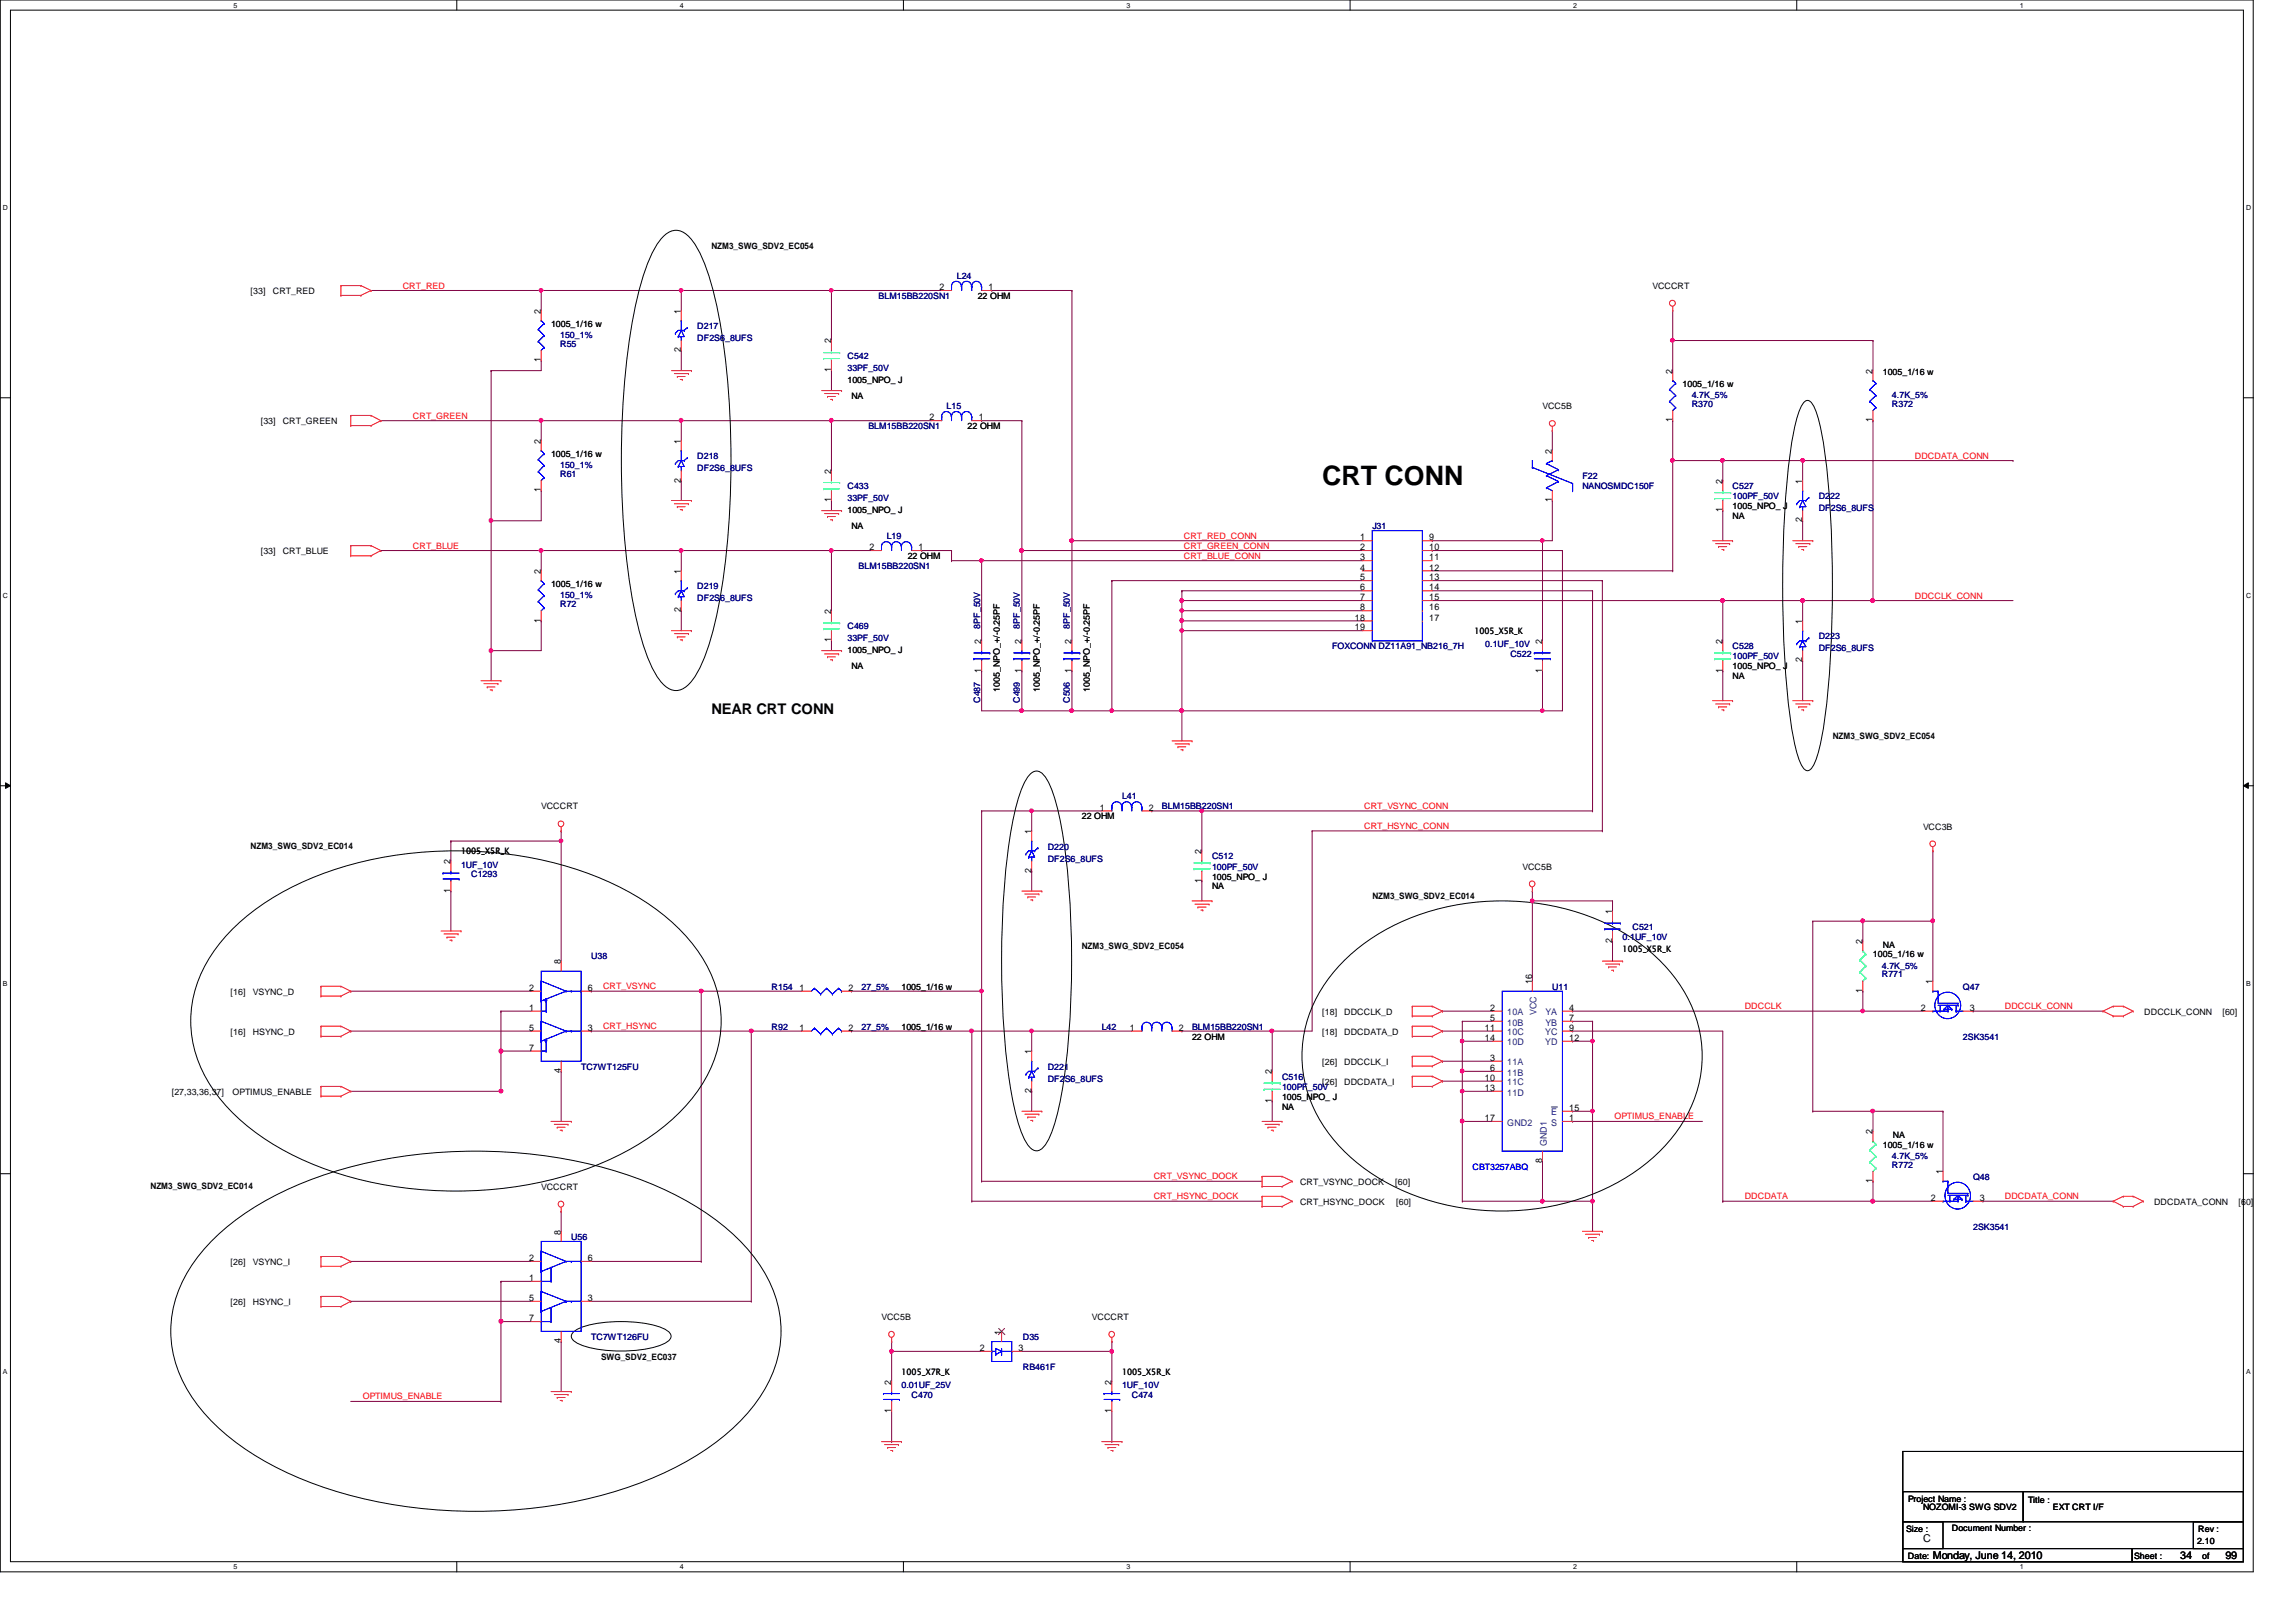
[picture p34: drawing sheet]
<svg xmlns="http://www.w3.org/2000/svg" width="297mm" height="210mm" viewBox="0 0 297 210" stroke-linecap="round" stroke-linejoin="round" font-family="sans-serif">
<defs><g id="words">
<text font-size="3.5" x="171.1" y="62.8">CRT CONN</text>
<text font-size="1.9" x="92" y="92.5">NEAR CRT CONN</text>
<g font-size="1.4">
<text x="248.8" y="199.5">C</text>
<text x="250.1" y="201.7">Monday, June 14, 2010</text>
<text x="282.1" y="201.7">34</text>
<text x="287.9" y="201.7">99</text>
</g>
<g font-size="1.2">
<text x="70" y="40.6" transform="rotate(-90 70 40.6)">2</text>
<text x="88.1" y="40.6" transform="rotate(-90 88.1 40.6)">1</text>
<text x="121.5" y="37.5">2</text>
<text x="127.9" y="37.5">1</text>
<text x="70" y="46.9" transform="rotate(-90 70 46.9)">1</text>
<text x="88.1" y="45.6" transform="rotate(-90 88.1 45.6)">2</text>
<text x="107.5" y="44.4" transform="rotate(-90 107.5 44.4)">2</text>
<text x="107.5" y="48.2" transform="rotate(-90 107.5 48.2)">1</text>
<text x="216.4" y="48.3" transform="rotate(-90 216.4 48.3)">2</text>
<text x="242.3" y="48.3" transform="rotate(-90 242.3 48.3)">2</text>
<text x="70" y="57.4" transform="rotate(-90 70 57.4)">2</text>
<text x="88.1" y="57.4" transform="rotate(-90 88.1 57.4)">1</text>
<text x="120.3" y="54.4">2</text>
<text x="126.6" y="54.4">1</text>
<text x="200.8" y="58.7" transform="rotate(-90 200.8 58.7)">2</text>
<text x="216.4" y="54.7" transform="rotate(-90 216.4 54.7)">1</text>
<text x="242.3" y="54.7" transform="rotate(-90 242.3 54.7)">1</text>
<text x="70" y="63.7" transform="rotate(-90 70 63.7)">1</text>
<text x="88.1" y="62.4" transform="rotate(-90 88.1 62.4)">2</text>
<text x="107.5" y="65" transform="rotate(-90 107.5 65)">1</text>
<text x="107.5" y="61.3" transform="rotate(-90 107.5 61.3)">2</text>
<text x="200.8" y="65" transform="rotate(-90 200.8 65)">1</text>
<text x="222.8" y="62.6" transform="rotate(-90 222.8 62.6)">2</text>
<text x="233.2" y="62.6" transform="rotate(-90 233.2 62.6)">1</text>
<text x="112.5" y="71.2">2</text>
<text x="118.8" y="71.2">1</text>
<text x="176" y="71.2">2</text>
<text x="176" y="69.9">1</text>
<text x="184.9" y="71.2">10</text>
<text x="184.9" y="69.9">9</text>
<text x="222.8" y="66.3" transform="rotate(-90 222.8 66.3)">1</text>
<text x="233.2" y="67.6" transform="rotate(-90 233.2 67.6)">2</text>
<text x="70" y="74.3" transform="rotate(-90 70 74.3)">2</text>
<text x="88.1" y="74.3" transform="rotate(-90 88.1 74.3)">1</text>
<text x="176" y="77.7">7</text>
<text x="176" y="76.4">6</text>
<text x="176" y="75.1">5</text>
<text x="176" y="73.8">4</text>
<text x="176" y="72.5">3</text>
<text x="184.9" y="77.7">15</text>
<text x="184.9" y="76.4">14</text>
<text x="184.9" y="75.1">13</text>
<text x="184.9" y="73.8">12</text>
<text x="184.9" y="72.5">11</text>
<text x="70" y="80.6" transform="rotate(-90 70 80.6)">1</text>
<text x="88.1" y="79.2" transform="rotate(-90 88.1 79.2)">2</text>
<text x="107.5" y="83.1" transform="rotate(-90 107.5 83.1)">1</text>
<text x="107.5" y="79.5" transform="rotate(-90 107.5 79.5)">2</text>
<text x="127" y="83.3" transform="rotate(-90 127 83.3)">2</text>
<text x="132.2" y="83.3" transform="rotate(-90 132.2 83.3)">2</text>
<text x="138.6" y="83.3" transform="rotate(-90 138.6 83.3)">2</text>
<text x="175.3" y="80.3">18</text>
<text x="175.3" y="81.6">19</text>
<text x="176" y="79">8</text>
<text x="184.9" y="79">16</text>
<text x="184.9" y="80.3">17</text>
<text x="199.5" y="83.3" transform="rotate(-90 199.5 83.3)">2</text>
<text x="222.8" y="83.3" transform="rotate(-90 222.8 83.3)">2</text>
<text x="233.2" y="80.7" transform="rotate(-90 233.2 80.7)">1</text>
<text x="127" y="87" transform="rotate(-90 127 87)">1</text>
<text x="132.2" y="87" transform="rotate(-90 132.2 87)">1</text>
<text x="138.6" y="87" transform="rotate(-90 138.6 87)">1</text>
<text x="199.5" y="87" transform="rotate(-90 199.5 87)">1</text>
<text x="222.8" y="87" transform="rotate(-90 222.8 87)">1</text>
<text x="233.2" y="85.7" transform="rotate(-90 233.2 85.7)">2</text>
<text x="133.4" y="107.9" transform="rotate(-90 133.4 107.9)">1</text>
<text x="142.3" y="104.9">1</text>
<text x="148.6" y="104.9">2</text>
<text x="58.3" y="111.8" transform="rotate(-90 58.3 111.8)">2</text>
<text x="133.4" y="112.9" transform="rotate(-90 133.4 112.9)">2</text>
<text x="155.4" y="110.5" transform="rotate(-90 155.4 110.5)">2</text>
<text x="58.3" y="115.5" transform="rotate(-90 58.3 115.5)">1</text>
<text x="155.4" y="114.3" transform="rotate(-90 155.4 114.3)">1</text>
<text x="208.6" y="118.3" transform="rotate(-90 208.6 118.3)">1</text>
<text x="72.6" y="124.8" transform="rotate(-90 72.6 124.8)">8</text>
<text x="208.6" y="122" transform="rotate(-90 208.6 122)">2</text>
<text x="241" y="122.2" transform="rotate(-90 241 122.2)">2</text>
<text x="68.4" y="128.2">2</text>
<text x="68.4" y="130.8">1</text>
<text x="76.1" y="128.2">6</text>
<text x="103.4" y="128.2">1</text>
<text x="109.8" y="128.2">2</text>
<text x="192.8" y="130.8">2</text>
<text x="198.2" y="127.4" transform="rotate(-90 198.2 127.4)">16</text>
<text x="203" y="130.8">4</text>
<text x="241" y="128.5" transform="rotate(-90 241 128.5)">1</text>
<text x="248.5" y="130.8">2</text>
<text x="250" y="127.4" transform="rotate(-90 250 127.4)">1</text>
<text x="254.8" y="130.8">3</text>
<text x="68.4" y="133.4">5</text>
<text x="68.4" y="136">7</text>
<text x="76.1" y="133.4">3</text>
<text x="103.4" y="133.4">1</text>
<text x="109.8" y="133.4">2</text>
<text x="133.4" y="136.4" transform="rotate(-90 133.4 136.4)">1</text>
<text x="146.2" y="133.4">1</text>
<text x="152.5" y="133.4">2</text>
<text x="192.1" y="133.4">11</text>
<text x="192.1" y="134.7">14</text>
<text x="192.8" y="132.1">5</text>
<text x="192.8" y="137.3">3</text>
<text x="203" y="134.7">12</text>
<text x="203" y="132.1">7</text>
<text x="203" y="133.4">9</text>
<text x="72.6" y="138.9" transform="rotate(-90 72.6 138.9)">4</text>
<text x="133.4" y="141.4" transform="rotate(-90 133.4 141.4)">2</text>
<text x="164.5" y="142.7" transform="rotate(-90 164.5 142.7)">1</text>
<text x="164.5" y="139" transform="rotate(-90 164.5 139)">2</text>
<text x="192.1" y="139.9">10</text>
<text x="192.1" y="141.2">13</text>
<text x="192.8" y="138.6">6</text>
<text x="203" y="143.8">15</text>
<text x="192.1" y="145.1">17</text>
<text x="203" y="145.1">1</text>
<text x="242.3" y="146.8" transform="rotate(-90 242.3 146.8)">2</text>
<text x="199.5" y="150.5" transform="rotate(-90 199.5 150.5)">8</text>
<text x="242.3" y="153.1" transform="rotate(-90 242.3 153.1)">1</text>
<text x="249.8" y="155.4">2</text>
<text x="251.3" y="152" transform="rotate(-90 251.3 152)">1</text>
<text x="256.2" y="155.4">3</text>
<text x="72.6" y="159.8" transform="rotate(-90 72.6 159.8)">8</text>
<text x="68.4" y="163.2">2</text>
<text x="68.4" y="165.8">1</text>
<text x="76.1" y="163.2">6</text>
<text x="68.4" y="168.4">5</text>
<text x="68.4" y="171">7</text>
<text x="72.6" y="173.8" transform="rotate(-90 72.6 173.8)">4</text>
<text x="76.1" y="168.4">3</text>
<text x="129.5" y="172.7" transform="rotate(-90 129.5 172.7)">1</text>
<text x="115.3" y="179.2" transform="rotate(-90 115.3 179.2)">2</text>
<text x="126.7" y="174.8">2</text>
<text x="131.8" y="174.8">3</text>
<text x="143.8" y="179.2" transform="rotate(-90 143.8 179.2)">2</text>
<text x="115.3" y="182.9" transform="rotate(-90 115.3 182.9)">1</text>
<text x="143.8" y="182.9" transform="rotate(-90 143.8 182.9)">1</text>
</g>
<g font-size="1.2" fill="#004080">
<text x="195" y="131.4">10A</text>
<text x="198.8" y="131.4" transform="rotate(-90 198.8 131.4)">VCC</text>
<text x="199.9" y="131.4">YA</text>
<text x="195" y="132.7">10B</text>
<text x="195" y="134">10C</text>
<text x="195" y="137.9">11A</text>
<text x="195" y="135.3">10D</text>
<text x="199.9" y="135.3">YD</text>
<text x="199.9" y="134">YC</text>
<text x="199.9" y="132.7">YB</text>
<text x="195" y="139.2">11B</text>
<text x="195" y="140.5">11C</text>
<text x="195" y="141.8">11D</text>
<text x="195" y="145.7">GND2</text>
<text x="200.1" y="148.3" transform="rotate(-90 200.1 148.3)">GND1</text>
<text x="200.7" y="144.4">E</text>
<text x="200.7" y="145.7">S</text>
</g>
<g font-size="1.1">
<text x="92" y="32.2">NZM3_SWG_SDV2_EC054</text>
<text x="32.4" y="38.1">[33]</text>
<text x="35.3" y="38.1">CRT_RED</text>
<text x="126.5" y="38.7">22 OHM</text>
<text x="213.8" y="37.4">VCCCRT</text>
<text x="71.3" y="42.3">1005_1/16 w</text>
<text x="109.6" y="49.6">1005_NPO_ J</text>
<text x="110.1" y="51.6">NA</text>
<text x="199.6" y="52.9">VCC5B</text>
<text x="217.7" y="50.1">1005_1/16 w</text>
<text x="243.6" y="48.5">1005_1/16 w</text>
<text x="33.7" y="54.9">[33]</text>
<text x="36.6" y="54.9">CRT_GREEN</text>
<text x="71.3" y="59.1">1005_1/16 w</text>
<text x="125.2" y="55.5">22 OHM</text>
<text x="224.2" y="65.9">1005_NPO_ J</text>
<text x="33.7" y="71.7">[33]</text>
<text x="36.6" y="71.7">CRT_BLUE</text>
<text x="109.6" y="66.4">1005_NPO_ J</text>
<text x="110.1" y="68.5">NA</text>
<text x="224.2" y="67.2">NA</text>
<text x="71.3" y="76">1005_1/16 w</text>
<text x="117.4" y="72.3">22 OHM</text>
<text x="190.8" y="82">1005_X5R_K</text>
<text x="109.6" y="84.5">1005_NPO_ J</text>
<text x="110.1" y="86.6">NA</text>
<text x="129.4" y="89.5" transform="rotate(-90 129.4 89.5)">1005_NPO_+/-0.25PF</text>
<text x="134.5" y="89.5" transform="rotate(-90 134.5 89.5)">1005_NPO_+/-0.25PF</text>
<text x="141" y="89.5" transform="rotate(-90 141 89.5)">1005_NPO_+/-0.25PF</text>
<text x="224.2" y="86.6">1005_NPO_ J</text>
<text x="224.2" y="87.9">NA</text>
<text x="237.1" y="95.6">NZM3_SWG_SDV2_EC054</text>
<text x="70" y="104.7">VCCCRT</text>
<text x="140" y="106">22 OHM</text>
<text x="248.8" y="107.4">VCC3B</text>
<text x="32.4" y="109.9">NZM3_SWG_SDV2_EC014</text>
<text x="59.6" y="110.5">1005_X5R_K</text>
<text x="156.8" y="113.8">1005_NPO_ J</text>
<text x="197" y="112.5">VCC5B</text>
<text x="156.8" y="115.1">NA</text>
<text x="177.5" y="116.4">NZM3_SWG_SDV2_EC014</text>
<text x="140" y="122.9">NZM3_SWG_SDV2_EC054</text>
<text x="209.9" y="123.2">1005_X5R_K</text>
<text x="242.3" y="123.9">1005_1/16 w</text>
<text x="243.6" y="122.6">NA</text>
<text x="29.8" y="128.7">[16]</text>
<text x="32.7" y="128.7">VSYNC_D</text>
<text x="116.6" y="128.1">1005_1/16 w</text>
<text x="171.1" y="131.3">[18]</text>
<text x="173.9" y="131.3">DDCCLK_D</text>
<text x="277.4" y="131.3">DDCCLK_CONN</text>
<text x="287.5" y="131.3">[60]</text>
<text x="29.8" y="133.9">[16]</text>
<text x="32.7" y="133.9">HSYNC_D</text>
<text x="116.6" y="133.3">1005_1/16 w</text>
<text x="154.2" y="134.5">22 OHM</text>
<text x="171.1" y="133.9">[18]</text>
<text x="171.1" y="137.8">[26]</text>
<text x="173.9" y="133.9">DDCDATA_D</text>
<text x="173.9" y="137.8">DDCCLK_I</text>
<text x="22.2" y="141.7">[27,33,36,37]</text>
<text x="30.1" y="141.7">OPTIMUS_ENABLE</text>
<text x="165.9" y="142.3">1005_NPO_ J</text>
<text x="165.9" y="143.6">NA</text>
<text x="171.1" y="140.4">[26]</text>
<text x="173.9" y="140.4">DDCDATA_I</text>
<text x="243.6" y="148.5">1005_1/16 w</text>
<text x="244.9" y="147.2">NA</text>
<text x="19.5" y="153.9">NZM3_SWG_SDV2_EC014</text>
<text x="70" y="154">VCCCRT</text>
<text x="168.2" y="153.3">CRT_VSYNC_DOCK</text>
<text x="168.2" y="155.9">CRT_HSYNC_DOCK</text>
<text x="180.5" y="153.3">[60]</text>
<text x="180.6" y="155.9">[60]</text>
<text x="278.7" y="155.9">DDCDATA_CONN</text>
<text x="289.6" y="155.9">[60]</text>
<text x="29.8" y="163.7">[26]</text>
<text x="32.7" y="163.7">VSYNC_I</text>
<text x="29.8" y="168.9">[26]</text>
<text x="32.7" y="168.9">HSYNC_I</text>
<text x="114" y="170.8">VCC5B</text>
<text x="141.3" y="170.8">VCCCRT</text>
<text x="77.8" y="175.9">SWG_SDV2_EC037</text>
<text x="116.6" y="177.9">1005_X7R_K</text>
<text x="145.2" y="177.9">1005_X5R_K</text>
<text x="246.8" y="194.4">Project Name :</text>
<text x="248.8" y="195.4">NOZOMI-3 SWG SDV2</text>
<text x="262.4" y="194.5">Title :</text>
<text x="265.6" y="195.4">EXT CRT I/F</text>
<text x="246.6" y="198.3">Size :</text>
<text x="246.8" y="201.8">Date:</text>
<text x="252.5" y="198.2">Document Number :</text>
<text x="276.1" y="201.8">Sheet :</text>
<text x="284.3" y="199.8">2.10</text>
<text x="284.4" y="198.3">Rev :</text>
<text x="284.9" y="201.8">of</text>
</g>
<g font-size="1.1" fill="#f00">
<text x="52.1" y="37.3">CRT_RED</text>
<text x="53.4" y="54.2">CRT_GREEN</text>
<text x="247.7" y="59.4">DDCDATA_CONN</text>
<text x="53.4" y="71">CRT_BLUE</text>
<text x="153.2" y="69.7">CRT_RED_CONN</text>
<text x="153.2" y="71">CRT_GREEN_CONN</text>
<text x="153.2" y="72.3">CRT_BLUE_CONN</text>
<text x="247.7" y="77.5">DDCCLK_CONN</text>
<text x="176.5" y="104.7">CRT_VSYNC_CONN</text>
<text x="176.5" y="107.3">CRT_HSYNC_CONN</text>
<text x="78" y="128">CRT_VSYNC</text>
<text x="225.7" y="130.6">DDCCLK</text>
<text x="259.4" y="130.6">DDCCLK_CONN</text>
<text x="78" y="133.2">CRT_HSYNC</text>
<text x="208.9" y="144.9">OPTIMUS_ENABLE</text>
<text x="149.3" y="152.6">CRT_VSYNC_DOCK</text>
<text x="149.3" y="155.2">CRT_HSYNC_DOCK</text>
<text x="225.7" y="155.2">DDCDATA</text>
<text x="259.4" y="155.2">DDCDATA_CONN</text>
<text x="46.9" y="181.1">OPTIMUS_ENABLE</text>
</g>
<g font-size="1.1" fill="#000080">
<text x="113.7" y="38.7">BLM15BB220SN1</text>
<text x="123.8" y="36.1">L24</text>
<text x="72.5" y="44.9">R55</text>
<text x="72.5" y="43.7">150_1%</text>
<text x="90.2" y="42.6">D217</text>
<text x="90.2" y="44.1">DF2S6_8UFS</text>
<text x="109.6" y="46.4">C542</text>
<text x="109.6" y="48">33PF_50V</text>
<text x="122.5" y="52.9">L15</text>
<text x="218.9" y="52.7">R370</text>
<text x="218.9" y="51.5">4.7K_5%</text>
<text x="244.8" y="52.7">R372</text>
<text x="244.8" y="51.5">4.7K_5%</text>
<text x="90.2" y="59.4">D218</text>
<text x="112.3" y="55.5">BLM15BB220SN1</text>
<text x="72.5" y="61.7">R61</text>
<text x="72.5" y="60.6">150_1%</text>
<text x="90.2" y="61">DF2S6_8UFS</text>
<text x="109.6" y="63.3">C433</text>
<text x="109.6" y="64.9">33PF_50V</text>
<text x="204.7" y="62">F22</text>
<text x="204.7" y="63.3">NANOSMDC150F</text>
<text x="224.2" y="63.3">C527</text>
<text x="224.2" y="64.6">100PF_50V</text>
<text x="235.3" y="64.6">D222</text>
<text x="114.7" y="69.8">L19</text>
<text x="177.5" y="68.5">J31</text>
<text x="235.3" y="66.2">DF2S6_8UFS</text>
<text x="72.5" y="77.4">150_1%</text>
<text x="90.2" y="76.2">D219</text>
<text x="90.2" y="77.8">DF2S6_8UFS</text>
<text x="111.1" y="73.7">BLM15BB220SN1</text>
<text x="72.5" y="78.6">R72</text>
<text x="109.6" y="81.4">C469</text>
<text x="109.6" y="83">33PF_50V</text>
<text x="126.8" y="81.4" transform="rotate(-90 126.8 81.4)">8PF_50V</text>
<text x="131.9" y="81.4" transform="rotate(-90 131.9 81.4)">8PF_50V</text>
<text x="138.4" y="81.4" transform="rotate(-90 138.4 81.4)">8PF_50V</text>
<text x="192.1" y="83.8">0.1UF_10V</text>
<text x="235.3" y="82.7">D223</text>
<text x="172.3" y="84">FOXCONN DZ11A91_NB216_7H</text>
<text x="195.4" y="85">C522</text>
<text x="224.2" y="84">C528</text>
<text x="224.2" y="85.3">100PF_50V</text>
<text x="235.3" y="84.3">DF2S6_8UFS</text>
<text x="126.8" y="91" transform="rotate(-90 126.8 91)">C487</text>
<text x="131.9" y="91" transform="rotate(-90 131.9 91)">C499</text>
<text x="138.4" y="91" transform="rotate(-90 138.4 91)">C506</text>
<text x="145.2" y="103.5">L41</text>
<text x="150.3" y="104.7">BLM15BB220SN1</text>
<text x="59.6" y="112.3">1UF_10V</text>
<text x="61" y="113.5">C1293</text>
<text x="135.5" y="109.9">D220</text>
<text x="135.5" y="111.5">DF2S6_8UFS</text>
<text x="156.8" y="111.2">C512</text>
<text x="156.8" y="112.5">100PF_50V</text>
<text x="76.5" y="124.2">U38</text>
<text x="209.9" y="121.6">0.1UF_10V</text>
<text x="211.2" y="120.3">C521</text>
<text x="243.5" y="125.3">4.7K_5%</text>
<text x="99.8" y="128.1">R154</text>
<text x="111.5" y="128.1">27_5%</text>
<text x="200.8" y="128.1">U11</text>
<text x="243.5" y="126.5">R771</text>
<text x="254" y="128.1">Q47</text>
<text x="99.8" y="133.3">R92</text>
<text x="111.5" y="133.3">27_5%</text>
<text x="142.5" y="133.3">L42</text>
<text x="154.2" y="133.3">BLM15BB220SN1</text>
<text x="254" y="134.5">2SK3541</text>
<text x="75.2" y="138.4">TC7WT125FU</text>
<text x="135.5" y="138.4">D221</text>
<text x="135.5" y="140">DF2S6_8UFS</text>
<text x="165.9" y="139.7">C516</text>
<text x="165.9" y="141">100PF_50V</text>
<text x="244.8" y="149.9">4.7K_5%</text>
<text x="244.8" y="151.1">R772</text>
<text x="255.3" y="152.7">Q48</text>
<text x="73.9" y="160.4">U56</text>
<text x="255.3" y="159.2">2SK3541</text>
<text x="76.5" y="173.4">TC7WT126FU</text>
<text x="132.3" y="173.4">D35</text>
<text x="116.6" y="179.6">0.01UF_25V</text>
<text x="132.3" y="177.3">RB461F</text>
<text x="145.2" y="179.6">1UF_10V</text>
<text x="117.9" y="180.9">C470</text>
<text x="146.4" y="180.9">C474</text>
</g>
<text font-size="1.1" fill="#00f" x="190.5" y="151.4">CBT3257ABQ</text>
<g font-size=".9">
<text x="30.2" y="1">5</text>
<text x="88" y="1">4</text>
<text x="145.8" y="1">3</text>
<text x="203.5" y="1">2</text>
<text x="261.3" y="1">1</text>
<text x=".4" y="27.2">D</text>
<text x="290.6" y="27.2">D</text>
<text x=".4" y="77.3">C</text>
<text x="290.6" y="77.3">C</text>
<text x=".4" y="127.6">B</text>
<text x="290.6" y="127.6">B</text>
<text x=".4" y="177.8">A</text>
<text x="290.6" y="177.8">A</text>
<text x="30.2" y="203.1">5</text>
<text x="88" y="203.1">4</text>
<text x="145.8" y="203.1">3</text>
<text x="203.5" y="203.1">2</text>
<text x="261.3" y="203.1">1</text>
</g>
</g></defs>
<path d="M0 0h291.5v203.4h-291.5zM1.4 1.3h288.8v200.8h-288.8z" fill="none" stroke="#000" stroke-width=".13"/>
<g fill="#fff">
<path d="M30.2 .2h.5v1h-.5z"/>
<path d="M30.2 202.3h.5v1h-.5z"/>
</g>
<path d="M59.1 0v1.3M59.1 202.1v1.3" fill="none" stroke="#000" stroke-width=".13"/>
<g fill="#fff">
<path d="M88 .2h.5v1h-.5z"/>
<path d="M88 202.3h.5v1h-.5z"/>
</g>
<path d="M116.9 0v1.3M116.9 202.1v1.3" fill="none" stroke="#000" stroke-width=".13"/>
<g fill="#fff">
<path d="M145.8 .2h.5v1h-.5z"/>
<path d="M145.8 202.3h.5v1h-.5z"/>
</g>
<path d="M174.7 0v1.3M174.7 202.1v1.3" fill="none" stroke="#000" stroke-width=".13"/>
<g fill="#fff">
<path d="M203.5 .2h.5v1h-.5z"/>
<path d="M203.5 202.3h.5v1h-.5z"/>
</g>
<path d="M232.4 0v1.3M232.4 202.1v1.3" fill="none" stroke="#000" stroke-width=".13"/>
<g fill="#fff">
<path d="M261.3 .2h.5v1h-.5z"/>
<path d="M261.3 202.3h.5v1h-.5z"/>
<path d="M.4 26.4h.6v1h-.6z"/>
<path d="M290.6 26.4h.6v1h-.6z"/>
<path d="M.4 76.5h.6v1.1h-.6z"/>
<path d="M290.6 76.5h.6v1.1h-.6z"/>
</g>
<path d="M0 51.5h1.4M290.2 51.5h1.3" fill="none" stroke="#000" stroke-width=".13"/>
<g fill="#fff">
<path d="M.4 126.7h.6v1.1h-.6z"/>
<path d="M290.6 126.7h.6v1.1h-.6z"/>
</g>
<path d="M0 101.7h1.4M.7 101.3l.7 .4-.7 .3zM290.2 101.7l.7-.4v.7zM290.2 101.7h1.3" fill="none" stroke="#000" stroke-width=".13"/>
<path d="M.7 101.3l.7 .4-.7 .3zM290.2 101.7l.7-.4v.7z" fill="#000"/>
<g fill="#fff">
<path d="M.4 177h.5v1h-.5z"/>
<path d="M290.6 177h.5v1h-.5z"/>
</g>
<path d="M0 151.9h1.4M290.2 151.9h1.3" fill="none" stroke="#000" stroke-width=".13"/>
<path d="M88.1 54.4h.1M88.1 54.4h19.5" fill="none" stroke="#800040" stroke-width=".13"/>
<path d="M87.9 54.2l.2-.1 .2 .2v.3l-.2 .1-.2-.1z" fill-rule="evenodd" fill="#f0f"/>
<path d="M87.9 54.2l.2-.1 .2 .2v.3l-.2 .1-.2-.1z" fill="none" stroke="#f0f" stroke-width=".13"/>
<path d="M88.1 71.2h.1M88.1 71.2h19.5" fill="none" stroke="#800040" stroke-width=".13"/>
<path d="M87.9 71.1l.2-.1 .2 .1v.3l-.2 .1-.2-.1z" fill-rule="evenodd" fill="#f0f"/>
<path d="M87.9 71.1l.2-.1 .2 .1v.3l-.2 .1-.2-.1z" fill="none" stroke="#f0f" stroke-width=".13"/>
<g fill="none" stroke="#800040" stroke-width=".13">
<path d="M48 37.6h.1M48 37.6h22M70 37.6h.1M70 37.6v2.6M49.3 54.4h.1M49.3 54.4h20.7M63.5 48h.1M63.5 48v19.4M70 54.4h.1M70 46.7h.1M70 46.7v1.3h-6.5M70 54.4v2.6"/>
<path d="M49.3 71.2h.1M49.3 71.2h20.7M63.5 67.4h.1M70 71.2h.1M70 63.5h.1M70 63.5v3.9h-6.5M70 71.2v2.7M63.5 84.2h.1M63.5 84.2v3.9"/>
</g>
<path d="M63.3 84l.2-.1 .2 .2v.3l-.2 .1-.2-.1z" fill-rule="evenodd" fill="#f0f"/>
<path d="M63.3 84l.2-.1 .2 .2v.3l-.2 .1-.2-.1z" fill="none" stroke="#f0f" stroke-width=".13"/>
<path d="M88.1 37.6h.1M88.1 37.6h19.5M63.5 84.2h.1M70 80.3h.1M70 80.3v3.9h-6.5" fill="none" stroke="#800040" stroke-width=".13"/>
<path d="M87.9 37.4h.4v.1v.2l-.2 .1-.2-.1z" fill-rule="evenodd" fill="#f0f"/>
<path d="M87.9 37.4h.4v.1v.2l-.2 .1-.2-.1z" fill="none" stroke="#f0f" stroke-width=".13"/>
<path d="M107.6 54.4h.1M107.6 54.4h12.9" fill="none" stroke="#800040" stroke-width=".13"/>
<path d="M107.4 54.2l.1-.1 .2 .2v.3l-.2 .1-.1-.1z" fill-rule="evenodd" fill="#f0f"/>
<path d="M107.4 54.2l.1-.1 .2 .2v.3l-.2 .1-.1-.1z" fill="none" stroke="#f0f" stroke-width=".13"/>
<path d="M107.6 37.6h.1M107.6 37.6v6.5" fill="none" stroke="#800040" stroke-width=".13"/>
<path d="M107.4 37.4h.3l.1 .1-.1 .2-.2 .1-.1-.1z" fill-rule="evenodd" fill="#f0f"/>
<path d="M107.4 37.4h.3l.1 .1-.1 .2-.2 .1-.1-.1z" fill="none" stroke="#f0f" stroke-width=".13"/>
<g fill="none" stroke="#800040" stroke-width=".13">
<path d="M107.6 37.6h.1M107.6 37.6h14.2M107.6 54.4h.1M107.6 48h.1M107.6 48v2.5M107.6 54.4v6.5M107.6 71.2h.1M107.6 64.8h.1M107.6 64.8v1.3M107.6 71.2v7.8M138.7 70h.1M138.7 70h37.5"/>
<path d="M107.6 82.9h.1M107.6 82.9v1.3"/>
</g>
<circle cx="138.6" cy="69.9" r=".25" fill="#f0f"/>
<circle cx="138.6" cy="69.9" r=".25" fill="none" stroke="#f0f" stroke-width=".13"/>
<path d="M128.3 37.6h.1M128.3 37.6h10.4M132.2 71.2h.1M132.2 71.2h44M138.7 70h.1M138.7 70v12.9" fill="none" stroke="#800040" stroke-width=".13"/>
<circle cx="132.2" cy="71.2" r=".26" fill="#f0f"/>
<circle cx="132.2" cy="71.2" r=".26" fill="none" stroke="#f0f" stroke-width=".13"/>
<path d="M127 54.4h.1M127 54.4h5.2M132.2 54.4h.1M132.2 54.4v16.8M119.2 71.2h.1M119.2 71.2h3.9M123.1 71.2h.1M123.1 71.2v1.4M127 72.6h.1M127 72.6h49.2" fill="none" stroke="#800040" stroke-width=".13"/>
<path d="M126.8 72.4h.3l.1 .1-.1 .2-.1 .1-.2-.1z" fill-rule="evenodd" fill="#f0f"/>
<path d="M126.8 72.4h.3l.1 .1-.1 .2-.1 .1-.2-.1z" fill="none" stroke="#f0f" stroke-width=".13"/>
<path d="M127 72.6h.1M127 72.6v10.3M132.2 71.2h.1M132.2 71.2v11.7M152.9 92h.1M152.9 92v3.9" fill="none" stroke="#800040" stroke-width=".13"/>
<path d="M152.7 91.8h.3l.1 .1-.1 .2-.1 .1-.2-.1z" fill-rule="evenodd" fill="#f0f"/>
<path d="M152.7 91.8h.3l.1 .1-.1 .2-.1 .1-.2-.1z" fill="none" stroke="#f0f" stroke-width=".13"/>
<path d="M132.2 86.8h.1M132.2 92h.1M132.2 86.8v5.2M132.2 92h6.5" fill="none" stroke="#800040" stroke-width=".13"/>
<circle cx="138.6" cy="92" r=".25" fill="#f0f"/>
<circle cx="138.6" cy="92" r=".25" fill="none" stroke="#f0f" stroke-width=".13"/>
<circle cx="132.2" cy="92" r=".25" fill="#f0f"/>
<circle cx="132.2" cy="92" r=".25" fill="none" stroke="#f0f" stroke-width=".13"/>
<path d="M143.8 75.1h.1M143.8 75.1h32.4M143.8 75.1v16.9M152.9 76.5h.1M152.9 77.7h.1M152.9 76.5h23.3M152.9 76.5v1.2M152.9 77.7h23.3M138.7 86.8h.1M138.7 86.8v5.2" fill="none" stroke="#800040" stroke-width=".13"/>
<path d="M152.7 77.5h.2l.2 .1-.1 .3-.1 .1-.2-.1z" fill-rule="evenodd" fill="#f0f"/>
<path d="M152.7 77.5h.2l.2 .1-.1 .3-.1 .1-.2-.1z" fill="none" stroke="#f0f" stroke-width=".13"/>
<path d="M152.9 77.7h.1M152.9 79h.1M152.9 77.7v1.3M152.9 79h23.3" fill="none" stroke="#800040" stroke-width=".13"/>
<path d="M152.7 78.8h.3l.1 .2-.1 .2h-.1h-.2z" fill-rule="evenodd" fill="#f0f"/>
<path d="M152.7 78.8h.3l.1 .2-.1 .2h-.1h-.2z" fill="none" stroke="#f0f" stroke-width=".13"/>
<path d="M185.3 71.2h.1M185.3 71.2h16.8M199.6 70h.1M200.8 64.8h.1M200.8 64.8v5.2h-1.2M202.1 71.2h.1M202.1 71.2v20.8h-2.5M152.9 81.6h.1M152.9 81.6v10.4M199.6 92h.1" fill="none" stroke="#800040" stroke-width=".13"/>
<path d="M199.4 91.8h.3l.1 .1-.1 .2-.2 .1-.1-.1z" fill-rule="evenodd" fill="#f0f"/>
<path d="M199.4 91.8h.3l.1 .1-.1 .2-.2 .1-.1-.1z" fill="none" stroke="#f0f" stroke-width=".13"/>
<path d="M199.6 70h.1M199.6 70v12.9" fill="none" stroke="#800040" stroke-width=".13"/>
<path d="M199.4 69.8h.3l.1 .1-.1 .2-.2 .1-.1-.1z" fill-rule="evenodd" fill="#f0f"/>
<path d="M199.4 69.8h.3l.1 .1-.1 .2-.2 .1-.1-.1z" fill="none" stroke="#f0f" stroke-width=".13"/>
<path d="M152.9 92h.1M199.6 86.8h.1M199.6 86.8v5.2h-46.7" fill="none" stroke="#800040" stroke-width=".13"/>
<path d="M152.7 91.8h.3l.1 .1-.1 .2-.1 .1-.2-.1z" fill-rule="evenodd" fill="#f0f"/>
<path d="M152.7 91.8h.3l.1 .1-.1 .2-.1 .1-.2-.1z" fill="none" stroke="#f0f" stroke-width=".13"/>
<path d="M200.8 55.7h.1M200.8 55.7v2.6M63.5 67.4h.1M63.5 67.4v16.8M127 86.8h.1M127 86.8v5.2" fill="none" stroke="#800040" stroke-width=".13"/>
<path d="M63.3 67.2l.2-.1 .2 .1v.3l-.2 .1-.2-.1z" fill-rule="evenodd" fill="#f0f"/>
<path d="M63.3 67.2l.2-.1 .2 .1v.3l-.2 .1-.2-.1z" fill="none" stroke="#f0f" stroke-width=".13"/>
<path d="M138.7 37.6h.1M138.7 37.6v32.4M123.1 72.6h.1M123.1 72.6h3.9M185.3 70h.1M185.3 70h14.3M127 92h5.2M132.2 92h.1M138.7 92h5.1M143.8 92h.1" fill="none" stroke="#800040" stroke-width=".13"/>
<path d="M143.6 91.8h.4l.1 .1-.1 .2-.2 .1-.2-.1z" fill-rule="evenodd" fill="#f0f"/>
<path d="M143.6 91.8h.4l.1 .1-.1 .2-.2 .1-.2-.1z" fill="none" stroke="#f0f" stroke-width=".13"/>
<path d="M185.3 77.7h37.6M222.9 77.7h.1" fill="none" stroke="#800040" stroke-width=".13"/>
<circle cx="222.8" cy="77.7" r=".26" fill="#f0f"/>
<circle cx="222.8" cy="77.7" r=".26" fill="none" stroke="#f0f" stroke-width=".13"/>
<path d="M216.4 59.6h.1M216.4 59.6v14.3M216.4 59.6h6.5M222.9 59.6h.1M185.3 73.9h31.1M216.4 73.9h.1" fill="none" stroke="#800040" stroke-width=".13"/>
<circle cx="216.4" cy="59.6" r=".25" fill="#f0f"/>
<circle cx="216.4" cy="59.6" r=".25" fill="none" stroke="#f0f" stroke-width=".13"/>
<circle cx="222.8" cy="59.6" r=".25" fill="#f0f"/>
<circle cx="222.8" cy="59.6" r=".25" fill="none" stroke="#f0f" stroke-width=".13"/>
<path d="M216.4 54.4h.1M216.4 54.4v5.2M222.9 59.6v2.6M222.9 62.2h.1M222.9 66.1h.1M222.9 77.7h.1M222.9 66.1v3.9M222.9 77.7v5.2M242.3 77.7h.1M242.3 77.7h18.1M222.9 86.8h.1M222.9 86.8v3.9" fill="none" stroke="#800040" stroke-width=".13"/>
<circle cx="242.3" cy="77.7" r=".26" fill="#f0f"/>
<circle cx="242.3" cy="77.7" r=".26" fill="none" stroke="#f0f" stroke-width=".13"/>
<path d="M216.4 44.1h.1M216.4 44.1v3.9M216.4 44.1h25.9M185.3 76.5h20.7M185.3 75.1h22M206 76.5h.1M206 76.5v28.4M207.3 75.1h.1M207.3 75.1v32.4M206 104.9h.1" fill="none" stroke="#800040" stroke-width=".13"/>
<circle cx="216.4" cy="44" r=".25" fill="#f0f"/>
<circle cx="216.4" cy="44" r=".25" fill="none" stroke="#f0f" stroke-width=".13"/>
<path d="M222.9 59.6h10.3M233.2 59.6h.1M242.3 44.1h.1M242.3 44.1v3.9" fill="none" stroke="#800040" stroke-width=".13"/>
<circle cx="233.2" cy="59.6" r=".25" fill="#f0f"/>
<circle cx="233.2" cy="59.6" r=".25" fill="none" stroke="#f0f" stroke-width=".13"/>
<path d="M242.3 54.4h.1M242.3 54.4v23.3h-9.1M233.2 77.7h.1" fill="none" stroke="#800040" stroke-width=".13"/>
<circle cx="233.2" cy="77.7" r=".26" fill="#f0f"/>
<circle cx="233.2" cy="77.7" r=".26" fill="none" stroke="#f0f" stroke-width=".13"/>
<path d="M155.5 104.9h.1M155.5 104.9h50.5" fill="none" stroke="#800040" stroke-width=".13"/>
<circle cx="155.5" cy="104.9" r=".25" fill="#f0f"/>
<circle cx="155.5" cy="104.9" r=".25" fill="none" stroke="#f0f" stroke-width=".13"/>
<path d="M169.8 107.5h.1M169.8 107.5h37.5M169.8 107.5v25.9h-5.2M207.3 107.5h.1M164.6 133.4h.1" fill="none" stroke="#800040" stroke-width=".13"/>
<circle cx="164.5" cy="133.4" r=".25" fill="#f0f"/>
<circle cx="164.5" cy="133.4" r=".25" fill="none" stroke="#f0f" stroke-width=".13"/>
<g fill="none" stroke="#800040" stroke-width=".13">
<path d="M133.5 104.9h.1M133.5 104.9h9M149 104.9h.1M149 104.9h6.5M155.5 114h.1M155.5 104.9h.1M155.5 104.9v5.2M155.5 114v2.6M152.9 133.4h.1M152.9 133.4h11.7M164.6 133.4h.1M164.6 133.4v5.2"/>
<path d="M164.6 142.5h.1M164.6 142.5v2.6"/>
</g>
<path d="M133.3 104.7h.3l.1 .2-.1 .2-.2 .1-.1-.1z" fill-rule="evenodd" fill="#f0f"/>
<path d="M133.3 104.7h.3l.1 .2-.1 .2-.2 .1-.1-.1z" fill="none" stroke="#f0f" stroke-width=".13"/>
<path d="M127 128.3h.1M127 128.3v24.6" fill="none" stroke="#800040" stroke-width=".13"/>
<path d="M126.8 128.1h.3l.1 .1-.1 .2-.1 .1-.2-.1z" fill-rule="evenodd" fill="#f0f"/>
<path d="M126.8 128.1h.3l.1 .1-.1 .2-.1 .1-.2-.1z" fill="none" stroke="#f0f" stroke-width=".13"/>
<path d="M133.5 133.4h.1M133.5 133.4h12.9M127 152.9h.1M127 152.9h36.3" fill="none" stroke="#800040" stroke-width=".13"/>
<path d="M133.3 133.2h.3l.1 .2-.1 .2h-.2h-.1z" fill-rule="evenodd" fill="#f0f"/>
<path d="M133.3 133.2h.3l.1 .2-.1 .2h-.2h-.1z" fill="none" stroke="#f0f" stroke-width=".13"/>
<path d="M64.8 130.9h.1M64.8 136h.1M64.8 130.9h3.9M64.8 136v5.2M110.1 128.3h.1M110.1 133.4h.1M110.1 128.3h16.9M110.1 133.4h15.6M125.7 133.4h.1M125.7 133.4v22M125.7 155.4h.1M125.7 155.4h37.6" fill="none" stroke="#800040" stroke-width=".13"/>
<circle cx="64.8" cy="141.2" r=".25" fill="#f0f"/>
<circle cx="64.8" cy="141.2" r=".25" fill="none" stroke="#f0f" stroke-width=".13"/>
<circle cx="64.8" cy="136" r=".26" fill="#f0f"/>
<circle cx="64.8" cy="136" r=".26" fill="none" stroke="#f0f" stroke-width=".13"/>
<path d="M72.6 108.8h.1M72.6 108.8v15.6M45.4 128.3h.1M45.4 133.4h.1M45.4 128.3h23.3M45.4 133.4h23.3M64.8 136h.1M64.8 136h3.9" fill="none" stroke="#800040" stroke-width=".13"/>
<path d="M72.4 108.6h.3l.1 .2-.1 .2-.1 .1-.2-.1z" fill-rule="evenodd" fill="#f0f"/>
<path d="M72.4 108.6h.3l.1 .2-.1 .2-.1 .1-.2-.1z" fill="none" stroke="#f0f" stroke-width=".13"/>
<path d="M58.3 108.8h.1M58.3 115.3h.1M58.3 108.8v2.6M58.3 115.3v5.2M72.6 107.5h.1M72.6 107.5v1.3h-14.3M143.8 174.9h.1M143.8 174.9v3.9" fill="none" stroke="#800040" stroke-width=".13"/>
<path d="M143.6 174.7l.2-.1 .2 .1v.4h-.2h-.2z" fill-rule="evenodd" fill="#f0f"/>
<path d="M143.6 174.7l.2-.1 .2 .1v.4h-.2h-.2z" fill="none" stroke="#f0f" stroke-width=".13"/>
<path d="M115.4 174.9h.1M115.4 174.9h11.6" fill="none" stroke="#800040" stroke-width=".13"/>
<path d="M115.2 174.7l.1-.1 .2 .1v.4h-.2h-.1z" fill-rule="evenodd" fill="#f0f"/>
<path d="M115.2 174.7l.1-.1 .2 .1v.4h-.2h-.1z" fill="none" stroke="#f0f" stroke-width=".13"/>
<path d="M241 119.2h.1M241 119.2h9.1M250.1 119.2h.1M250.1 119.2v7.8M115.4 173.6h.1M115.4 174.9h.1M115.4 173.6v5.2M115.4 186.6h.1M115.4 182.7v3.9M143.8 186.6h.1M143.8 182.7v3.9" fill="none" stroke="#800040" stroke-width=".13"/>
<path d="M249.9 119l.1-.1 .2 .1v.3l-.2 .1-.1-.1z" fill-rule="evenodd" fill="#f0f"/>
<path d="M249.9 119l.1-.1 .2 .1v.3l-.2 .1-.1-.1z" fill="none" stroke="#f0f" stroke-width=".13"/>
<path d="M240.8 119l.2-.1 .2 .1-.1 .3-.1 .1-.2-.1z" fill-rule="evenodd" fill="#f0f"/>
<path d="M240.8 119l.2-.1 .2 .1-.1 .3-.1 .1-.2-.1z" fill="none" stroke="#f0f" stroke-width=".13"/>
<path d="M234.5 119.2h.1M234.5 119.2v24.6M250.1 110.1h.1M250.1 110.1v9.1M241 130.9h.1M241 130.9h7.8" fill="none" stroke="#800040" stroke-width=".13"/>
<path d="M240.8 130.7h.3l.1 .1-.1 .2-.1 .1-.2-.1z" fill-rule="evenodd" fill="#f0f"/>
<path d="M240.8 130.7h.3l.1 .1-.1 .2-.1 .1-.2-.1z" fill="none" stroke="#f0f" stroke-width=".13"/>
<g fill="none" stroke="#800040" stroke-width=".13">
<path d="M234.5 119.2h6.5M241 119.2h.1M241 119.2v2.6M203.5 130.9h.1M241 128.3h.1M241 128.3v2.6h-37.5M255.3 130.9h.1M255.3 130.9h16.8M242.3 143.8h.1M242.3 152.9h.1M242.3 143.8v2.6M242.3 152.9v2.5"/>
<path d="M256.5 155.4h.1M256.5 155.4h16.9"/>
</g>
<circle cx="242.3" cy="155.4" r=".26" fill="#f0f"/>
<circle cx="242.3" cy="155.4" r=".26" fill="none" stroke="#f0f" stroke-width=".13"/>
<path d="M242.3 143.8h.1M242.3 143.8h9.1M251.4 143.8h.1M251.4 143.8v7.8" fill="none" stroke="#800040" stroke-width=".13"/>
<circle cx="242.3" cy="143.8" r=".25" fill="#f0f"/>
<circle cx="242.3" cy="143.8" r=".25" fill="none" stroke="#f0f" stroke-width=".13"/>
<path d="M107.6 71.2h.1M107.6 71.2h5.2M90.7 128.3h.1M90.7 128.3h13M97.2 133.4h.1M97.2 133.4h6.5M222.9 155.4h.1M222.9 155.4h27.2M234.5 143.8h.1M234.5 143.8h7.8M242.3 155.4h.1" fill="none" stroke="#800040" stroke-width=".13"/>
<path d="M107.4 71.1l.1-.1 .2 .1v.3l-.2 .1-.1-.1z" fill-rule="evenodd" fill="#f0f"/>
<path d="M107.4 71.1l.1-.1 .2 .1v.3l-.2 .1-.1-.1z" fill="none" stroke="#f0f" stroke-width=".13"/>
<path d="M143.8 92h9.1M152.9 92h.1" fill="none" stroke="#800040" stroke-width=".13"/>
<path d="M152.7 91.8h.3l.1 .1-.1 .2-.1 .1-.2-.1z" fill-rule="evenodd" fill="#f0f"/>
<path d="M152.7 91.8h.3l.1 .1-.1 .2-.1 .1-.2-.1z" fill="none" stroke="#f0f" stroke-width=".13"/>
<path d="M152.9 81.6h.1M152.9 81.6h23.3M132.2 174.9h11.6M143.8 174.9h.1M143.8 173.6h.1M143.8 173.6v1.3" fill="none" stroke="#800040" stroke-width=".13"/>
<path d="M152.7 81.4h.3l.1 .2-.1 .2h-.1h-.2z" fill-rule="evenodd" fill="#f0f"/>
<path d="M152.7 81.4h.3l.1 .2-.1 .2h-.1h-.2z" fill="none" stroke="#f0f" stroke-width=".13"/>
<path d="M152.9 80.3h.1M152.9 80.3v1.3M152.9 80.3h23.3" fill="none" stroke="#800040" stroke-width=".13"/>
<path d="M152.7 80.1h.2l.2 .1-.1 .3-.1 .1-.2-.1z" fill-rule="evenodd" fill="#f0f"/>
<path d="M152.7 80.1h.2l.2 .1-.1 .3-.1 .1-.2-.1z" fill="none" stroke="#f0f" stroke-width=".13"/>
<path d="M152.9 79h.1M152.9 79v1.3M72.6 156.8h.1M72.6 156.8v2.5M64.8 165.8h.1M64.8 171h.1M64.8 165.8h3.9M64.8 171v10.4M72.6 173.6h.1M72.6 173.6v6.5" fill="none" stroke="#800040" stroke-width=".13"/>
<circle cx="64.8" cy="171" r=".26" fill="#f0f"/>
<circle cx="64.8" cy="171" r=".26" fill="none" stroke="#f0f" stroke-width=".13"/>
<g fill="none" stroke="#800040" stroke-width=".13">
<path d="M64.8 130.9h.1M64.8 130.9v5.1M72.6 138.6h.1M72.6 138.6v6.5M90.7 128.3h.1M90.7 128.3v34.9M45.4 163.2h.1M45.4 168.4h.1M45.4 163.2h23.3M45.4 168.4h23.3M64.8 171h.1M64.8 165.8h.1"/>
<path d="M64.8 171h3.9M64.8 165.8v5.2M76.5 163.2h14.2M90.7 163.2h.1"/>
</g>
<circle cx="90.7" cy="128.2" r=".25" fill="#f0f"/>
<circle cx="90.7" cy="128.2" r=".25" fill="none" stroke="#f0f" stroke-width=".13"/>
<path d="M76.5 128.3h.1M76.5 128.3h14.2M97.2 133.4h.1M97.2 133.4v35M76.5 168.4h20.7M97.2 168.4h.1" fill="none" stroke="#800040" stroke-width=".13"/>
<circle cx="97.2" cy="133.4" r=".25" fill="#f0f"/>
<circle cx="97.2" cy="133.4" r=".25" fill="none" stroke="#f0f" stroke-width=".13"/>
<g fill="none" stroke="#800040" stroke-width=".13">
<path d="M198.2 116.6h.1M198.2 115.3h.1M198.2 116.6h10.4M198.2 115.3v1.3M208.6 116.6h.1M208.6 116.6v1.3M76.5 133.4h.1M76.5 133.4h20.7M208.6 121.8h.1M208.6 121.8v2.6M45.4 141.2h19.4M64.8 141.2h.1"/>
<path d="M199.6 150.3h.1M199.6 150.3v5.1M203.5 143.8h.1M203.5 143.8h2.5M45.4 181.4h19.4M64.8 181.4h.1"/>
</g>
<path d="M199.4 155.3l.1-.1 .2 .1v.3l-.2 .1-.1-.1z" fill-rule="evenodd" fill="#f0f"/>
<path d="M199.4 155.3l.1-.1 .2 .1v.3l-.2 .1-.1-.1z" fill="none" stroke="#f0f" stroke-width=".13"/>
<path d="M189.2 155.4h.1M189.2 145.1h.1M189.2 155.4h10.4M189.2 145.1h3.9M189.2 145.1v10.3" fill="none" stroke="#800040" stroke-width=".13"/>
<path d="M189 144.9l.1-.1 .3 .1-.1 .4h-.2h-.1z" fill-rule="evenodd" fill="#f0f"/>
<path d="M189 144.9l.1-.1 .3 .1-.1 .4h-.2h-.1z" fill="none" stroke="#f0f" stroke-width=".13"/>
<path d="M199.6 155.4h.1M199.6 155.4h6.4" fill="none" stroke="#800040" stroke-width=".13"/>
<path d="M205.8 155.3l.2-.1 .2 .1v.3l-.2 .1-.2-.1z" fill-rule="evenodd" fill="#f0f"/>
<path d="M205.8 155.3l.2-.1 .2 .1v.3l-.2 .1-.2-.1z" fill="none" stroke="#f0f" stroke-width=".13"/>
<path d="M198.2 116.6h.1M198.2 116.6v10.4" fill="none" stroke="#800040" stroke-width=".13"/>
<path d="M198 116.4l.2-.1 .2 .1v.4h-.2h-.2z" fill-rule="evenodd" fill="#f0f"/>
<path d="M198 116.4l.2-.1 .2 .1v.4h-.2h-.2z" fill="none" stroke="#f0f" stroke-width=".13"/>
<path d="M206 143.8h.1M206 143.8v11.6" fill="none" stroke="#800040" stroke-width=".13"/>
<path d="M205.8 143.6h.4v.2v.1l-.2 .1-.2-.1z" fill-rule="evenodd" fill="#f0f"/>
<path d="M205.8 143.6h.4v.2v.1l-.2 .1-.2-.1z" fill="none" stroke="#f0f" stroke-width=".13"/>
<path d="M203.5 133.4h.1M203.5 132.2h.1M203.5 133.4h19.4v22M203.5 132.2h2.5M206 134.7h.1M206 134.7v9.1M206 155.4h.1M206 155.4v3.9M222.9 155.4h.1" fill="none" stroke="#800040" stroke-width=".13"/>
<path d="M205.8 134.6h.4v.1v.2l-.2 .1-.2-.1z" fill-rule="evenodd" fill="#f0f"/>
<path d="M205.8 134.6h.4v.1v.2l-.2 .1-.2-.1z" fill="none" stroke="#f0f" stroke-width=".13"/>
<path d="M189.2 132.2h.1M189.2 134.7h.1M189.2 132.2h3.9M189.2 132.2v2.5M203.5 134.7h.1M206 132.2h.1M206 132.2v2.5h-2.5M203.5 145.1h.1M203.5 145.1h16.8" fill="none" stroke="#800040" stroke-width=".13"/>
<path d="M189 134.6h.3l.1 .1-.1 .2-.2 .1-.1-.1z" fill-rule="evenodd" fill="#f0f"/>
<path d="M189 134.6h.3l.1 .1-.1 .2-.2 .1-.1-.1z" fill="none" stroke="#f0f" stroke-width=".13"/>
<path d="M189.2 134.7h.1M189.2 138.6h.1M189.2 134.7h3.9M189.2 134.7v3.9" fill="none" stroke="#800040" stroke-width=".13"/>
<path d="M189 138.4l.1-.1 .3 .2-.1 .3-.2 .1-.1-.1z" fill-rule="evenodd" fill="#f0f"/>
<path d="M189 138.4l.1-.1 .3 .2-.1 .3-.2 .1-.1-.1z" fill="none" stroke="#f0f" stroke-width=".13"/>
<path d="M189.2 138.6h.1M189.2 138.6h3.9M189.2 138.6v2.6M189.2 141.2h.1" fill="none" stroke="#800040" stroke-width=".13"/>
<path d="M189 141h.3l.1 .2-.1 .2h-.2h-.1z" fill-rule="evenodd" fill="#f0f"/>
<path d="M189 141h.3l.1 .2-.1 .2h-.2h-.1z" fill="none" stroke="#f0f" stroke-width=".13"/>
<g fill="none" stroke="#800040" stroke-width=".13">
<path d="M70 37.6h.1M70 37.6h18.1M88.1 37.6h.1M88.1 37.6v2.6M216.4 40.2h.1M216.4 40.2v3.9M127 104.9h.1M127 104.9v23.4M186.6 130.9h.1M186.6 133.4h.1M186.6 137.3h.1M186.6 139.9h.1"/>
<path d="M186.6 130.9h6.5M186.6 133.4h6.5M186.6 137.3h6.5M186.6 139.9h6.5M189.2 141.2h.1M189.2 145.1h.1M189.2 141.2h3.9M189.2 141.2v3.9"/>
</g>
<path d="M69.8 37.4h.3l.1 .1-.1 .2-.1 .1-.2-.1z" fill-rule="evenodd" fill="#f0f"/>
<path d="M69.8 37.4h.3l.1 .1-.1 .2-.1 .1-.2-.1z" fill="none" stroke="#f0f" stroke-width=".13"/>
<path d="M70 54.4h.1M70 54.4h18.1M88.1 45.3h.1M88.1 54.4h.1M88.1 45.3v2.7M88.1 54.4v2.6M88.1 62.2h.1M88.1 62.2v2.6" fill="none" stroke="#800040" stroke-width=".13"/>
<path d="M69.8 54.2l.2-.1 .2 .2-.1 .3-.1 .1-.2-.1z" fill-rule="evenodd" fill="#f0f"/>
<path d="M69.8 54.2l.2-.1 .2 .2-.1 .3-.1 .1-.2-.1z" fill="none" stroke="#f0f" stroke-width=".13"/>
<path d="M70 71.2h.1M70 71.2h18.1M88.1 71.2h.1M88.1 79h.1M88.1 71.2v2.7M88.1 79v2.6" fill="none" stroke="#800040" stroke-width=".13"/>
<path d="M69.8 71.1l.2-.1 .2 .1-.1 .3-.1 .1-.2-.1z" fill-rule="evenodd" fill="#f0f"/>
<path d="M69.8 71.1l.2-.1 .2 .1-.1 .3-.1 .1-.2-.1z" fill="none" stroke="#f0f" stroke-width=".13"/>
<path d="M127 104.9h.1M127 104.9h6.5M133.5 104.9h.1M133.5 112.7h.1M133.5 104.9v2.6M133.5 112.7v2.6M125.7 133.4h.1M125.7 133.4h7.8M133.5 133.4h.1M133.5 133.4v2.6M133.5 141.2h.1M133.5 141.2v2.6" fill="none" stroke="#800040" stroke-width=".13"/>
<circle cx="125.7" cy="133.4" r=".25" fill="#f0f"/>
<circle cx="125.7" cy="133.4" r=".25" fill="none" stroke="#f0f" stroke-width=".13"/>
<path d="M233.2 59.6h.1M233.2 59.6v2.6M233.2 59.6h27.2M260.4 59.6h.1M222.9 77.7h.1M222.9 77.7h10.3M233.2 67.4h.1M233.2 77.7h.1M233.2 67.4v2.6M233.2 77.7v2.6M233.2 85.5h.1M233.2 85.5v5.2" fill="none" stroke="#800040" stroke-width=".13"/>
<g fill="none" stroke="#f00" stroke-width=".13">
<path d="M44.1 37h.1M44.1 38.2h.1M44.1 37h2.6M44.1 37v1.2M44.1 38.2h2.6M46.7 37h.1M46.7 38.2h.1M46.7 37l1.3 .6M48 37.6h.1M48 37.6l-1.3 .6M121.8 37.6h1.3M127 37.6h1.3"/>
<path d="M216.4 39.7v.5M45.4 53.8h.1M45.4 55.1h.1M45.4 53.8h2.6M45.4 53.8v1.3M45.4 55.1h2.6M48 53.8h.1M48 55.1h.1M48 53.8l1.3 .6M49.3 54.4h.1M49.3 54.4l-1.3 .7M70 40.2v1.3"/>
<path d="M70 45.3v1.4M70 57v1.3M86.9 48h2.5M87.2 48.3h1.9M87.6 48.7h.1M87.6 48.7h1M88 49.1h.3M88.1 40.2v1.3M88.1 44.1v1.2M88.1 57v1.3M88.3 49.1h.1M89.1 48.3h.1"/>
<path d="M89.4 48h.1M106.3 50.5h2.6M106.7 50.9h1.8M107.1 51.3h.1M107.1 51.3h1M107.4 51.7h.3M107.6 44.1v1.2M107.6 46.7v1.3M107.7 51.7h.1M108.5 50.9h.1M108.9 50.5h.1M120.5 54.4h1.3"/>
<path d="M125.7 54.4h1.3M200.8 55.7h.1M200.8 55.2v.5M200.8 58.3v1.3M216.4 40.2h.1M216.4 48v1.2M216.4 53.1v1.3M242.3 48v1.2M242.3 53.1v1.3M45.4 70.6h.1M45.4 71.9h.1M45.4 70.6v1.3"/>
<path d="M45.4 70.6h2.6M45.4 71.9h2.6M48 70.6h.1M48 71.9h.1M48 70.6l1.3 .6M49.3 71.2h.1M49.3 71.2l-1.3 .7M70 62.2v1.3M70 73.9v1.2M70 79v1.3M86.9 64.8h2.5M87.2 65.2h1.9"/>
<path d="M87.6 65.6h.1M87.6 65.6h1M88 66h.3M88.1 60.9v1.3M88.1 73.9v1.2M88.1 77.7v1.3M88.3 66h.1M89.1 65.2h.1M89.4 64.8h.1M106.3 66.1h2.6M106.7 66.5h1.8M107.1 66.8h.1"/>
<path d="M107.1 66.8h1M107.4 67.3h.3M107.6 60.9v1.3M107.6 63.5v1.3M107.6 79v1.3M107.7 67.3h.1M108.5 66.5h.1M108.9 66.1h.1M112.8 71.2h1.2M117.9 71.2h1.3M176.2 70h1.3M176.2 77.7h1.3"/>
<path d="M176.2 76.5h1.3M176.2 75.1h1.3M176.2 73.9h1.3M176.2 72.6h1.3M176.2 71.2h1.3M176.2 79h1.3M184 79h.1M184 70h1.3M184 77.7h1.3M184 76.5h1.3M184 75.1h1.3M184 73.9h1.3"/>
<path d="M184 72.6h1.3M184 71.2h1.3M200.8 63.5v1.3M221.6 70h2.6M222 70.4h1.8M222.3 70.7h.1M222.3 70.7h1.1M222.8 71.1h.2M222.9 62.2v1.3M222.9 64.8v1.3M223 71.1h.1M223.8 70.4h.1"/>
<path d="M224.2 70h.1M231.9 70h2.6M232.3 70.4h1.8M232.7 70.7h.1M232.7 70.7h1.1M233.1 71.1h.2M233.2 62.2v1.3M233.2 66.1v1.3M233.3 71.1h.1M234.1 70.4h.1M234.5 70h.1M62.2 88.1h2.6"/>
<path d="M62.6 88.5h1.8M63 88.9h.1M63 88.9h1M63.4 89.3h.3M63.7 89.3h.1M64.4 88.5h.1M64.8 88.1h.1M86.9 81.6h2.5M87.2 82h1.9M87.6 82.4h.1M87.6 82.4h1M88 82.8h.3"/>
<path d="M88.3 82.8h.1M89.1 82h.1M89.4 81.6h.1M106.3 84.2h2.6M106.7 84.6h1.8M107.1 85h.1M107.1 85h1M107.4 85.4h.3M107.6 81.6v1.3M107.7 85.4h.1M108.5 84.6h.1M108.9 84.2h.1"/>
<path d="M127 82.9v1.3M127 85.5v1.3M132.2 82.9v1.3M132.2 85.5v1.3M138.7 82.9v1.3M138.7 85.5v1.3M151.6 95.9h2.6M152 96.3h1.8M152.4 96.6h.1M152.4 96.6h1M152.8 97h.2M153 97h.1"/>
<path d="M153.8 96.3h.1M154.2 95.9h.1M176.2 81.6h1.3M176.2 80.3h1.3M184 80.3h.1M199.6 82.9v1.3M199.6 85.5v1.3M221.6 90.7h2.6M222 91.1h1.8M222.3 91.5h.1M222.3 91.5h1.1M222.8 91.9h.2"/>
<path d="M222.9 82.9v1.3M222.9 85.5v1.3M223 91.9h.1M223.8 91.1h.1M224.2 90.7h.1M231.9 90.7h2.6M232.3 91.1h1.8M232.7 91.5h.1M232.7 91.5h1.1M233.1 91.9h.2M233.2 80.3v1.3M233.2 84.2v1.3"/>
<path d="M233.3 91.9h.1M234.1 91.1h.1M234.5 90.7h.1M58.3 111.4v1.3M58.3 114v1.3M72.6 107.5h.1M72.6 107v.5M132.2 115.3h2.6M132.6 115.7h1.8M133 116.1h.1M133 116.1h1M133.3 116.5h.3"/>
<path d="M133.5 107.5v1.3M133.5 111.4v1.3M133.6 116.5h.1M134.4 115.7h.1M134.8 115.3h.1M142.5 104.9h1.3M147.7 104.9h1.3M154.2 116.6h2.6M154.6 117h1.8M155 117.4h.1M155 117.4h1M155.4 117.8h.2"/>
<path d="M155.5 110.1v1.3M155.5 112.7v1.3M155.6 117.8h.1M156.4 117h.1M156.8 116.6h.1M198.2 115.3h.1M198.2 114.8v.5M208.6 117.9v1.3M250.1 110.1h.1M250.1 109.6v.5M41.5 127.6h.1M41.5 128.9h.1"/>
<path d="M41.5 132.8h.1M41.5 134.1h.1M41.5 127.6h2.6M41.5 127.6v1.3M41.5 132.8v1.3M41.5 128.9h2.6M41.5 132.8h2.6M41.5 134.1h2.6M44.1 127.6h.1M44.1 128.9h.1M44.1 132.8h.1M44.1 134.1h.1"/>
<path d="M44.1 127.6l1.3 .7M44.1 132.8l1.3 .6M45.4 128.3h.1M45.4 133.4h.1M45.4 128.3l-1.3 .6M45.4 133.4l-1.3 .7M57.1 120.5h2.5M57.4 120.9h1.9M57.8 121.3h.1M57.8 121.3h1.1M58.2 121.7h.3M58.5 121.7h.1"/>
<path d="M59.3 120.9h.1M59.6 120.5h.1M68.7 128.3h1.3M68.7 130.9h1.3M68.7 133.4h1.3M68.7 136h1.3M72.6 124.4v1.3M72.6 137.3v1.3M75.2 128.3h1.3M75.2 133.4h1.3M103.7 128.3h1.3M103.7 133.4h1.3"/>
<path d="M108.9 128.3h1.2M108.9 133.4h1.2M133.5 136v1.3M133.5 139.9v1.3M146.4 133.4h1.3M151.6 133.4h1.3M164.6 138.6v1.3M182.7 130.2h.1M182.7 131.5h.1M182.7 132.8h.1M182.7 134.1h.1M182.7 139.3h.1"/>
<path d="M182.7 136.7h.1M182.7 138h.1M182.7 132.8h2.6M182.7 134.1h2.6M182.7 130.2h2.6M182.7 131.5h2.6M182.7 130.2v1.3M182.7 132.8v1.3M182.7 136.7v1.3M182.7 139.3v1.3M182.7 139.3h2.6M182.7 136.7h2.6"/>
<path d="M182.7 138h2.6M185.3 130.2h.1M185.3 131.5h.1M185.3 132.8h.1M185.3 134.1h.1M185.3 139.3h.1M185.3 136.7h.1M185.3 138h.1M185.3 130.2l1.3 .7M185.3 132.8l1.3 .6M185.3 139.3l1.3 .6M185.3 136.7l1.3 .6"/>
<path d="M186.6 130.9h.1M186.6 133.4h.1M186.6 139.9h.1M186.6 137.3h.1M186.6 130.9l-1.3 .6M186.6 133.4l-1.3 .7M186.6 139.9l-1.3 .7M186.6 137.3l-1.3 .7M193.1 130.9h1.2M193.1 133.4h1.2M193.1 134.7h1.2M193.1 132.2h1.2"/>
<path d="M193.1 138.6h1.2M193.1 137.3h1.2M193.1 139.9h1.2M198.2 127v1.3M202.1 130.9h1.4M202.1 133.4h1.4M202.1 134.7h1.4M202.1 132.2h1.4M207.3 124.4h2.6M207.7 124.8h1.8M208.1 125.1h.1M208.1 125.1h1"/>
<path d="M208.5 125.6h.2M208.6 120.5v1.3M208.7 125.6h.1M209.5 124.8h.1M209.9 124.4h.1M241 121.8v1.3M241 127v1.3M248.8 130.9h1.3M250.1 127v1.3M254 130.9h1.3M272.1 130.9h.1M272.1 130.9l1.3 .6"/>
<path d="M273.4 130.2h.1M273.4 131.5h.1M273.4 130.2l-1.3 .7M273.4 130.2h1.3M273.4 131.5h1.3M274.7 130.2h.1M274.7 131.5h.1M274.7 130.2l1.3 .7M276 130.9h.1M276 130.9l-1.3 .6M41.5 140.6h.1M41.5 141.9h.1"/>
<path d="M41.5 140.6v1.3M41.5 140.6h2.6M41.5 141.9h2.6M44.1 140.6h.1M44.1 141.9h.1M44.1 140.6l1.3 .6M45.4 141.2h.1M45.4 141.2l-1.3 .7M71.3 145.1h2.6M71.7 145.5h1.8M72.1 145.9h.1M72.1 145.9h1"/>
<path d="M72.5 146.3h.2M72.6 156.8h.1M72.6 156.3v.5M72.6 159.3v1.4M72.7 146.3h.1M73.5 145.5h.1M73.9 145.1h.1M132.2 143.8h2.6M132.6 144.2h1.8M133 144.6h.1M133 144.6h1M133.3 145h.3"/>
<path d="M133.6 145h.1M134.4 144.2h.1M134.8 143.8h.1M163.3 152.2h.1M163.3 153.5h.1M163.3 154.8h.1M163.3 156.1h.1M163.3 152.2h2.6M163.3 152.2v1.3M163.3 154.8v1.3M163.3 153.5h2.6M163.3 154.8h2.6"/>
<path d="M163.3 156.1h2.6M163.3 145.1h2.6M163.7 145.5h1.8M164 145.9h.1M164 145.9h1.1M164.5 146.3h.2M164.6 141.2v1.3M164.7 146.3h.1M165.5 145.5h.1M165.9 152.2h.1M165.9 153.5h.1M165.9 154.8h.1"/>
<path d="M165.9 156.1h.1M165.9 145.1h.1M165.9 152.2l1.3 .7M165.9 154.8l1.3 .6M167.2 152.9h.1M167.2 155.4h.1M167.2 152.9l-1.3 .6M167.2 155.4l-1.3 .7M182.7 140.6h.1M182.7 140.6h2.6M185.3 140.6h.1M193.1 145.1h1.2"/>
<path d="M193.1 141.2h1.2M199.6 149v1.3M202.1 145.1h1.4M202.1 143.8h1.4M204.7 159.3h2.6M205.1 159.7h1.8M206.9 159.7h.1M207.3 159.3h.1M242.3 146.4v1.3M242.3 151.6v1.3M250.1 155.4h1.3M251.4 151.6v1.3"/>
<path d="M255.3 155.4h1.2M273.4 155.4h.1M273.4 155.4l1.3 .7M274.7 154.8h.1M274.7 156.1h.1M274.7 154.8h1.3M274.7 156.1h1.3M274.7 154.8l-1.3 .6M276 154.8h.1M276 156.1h.1M276 154.8l1.3 .6M277.3 155.4h.1"/>
<path d="M277.3 155.4l-1.3 .7M41.5 162.6h.1M41.5 163.9h.1M41.5 167.8h.1M41.5 169.1h.1M41.5 162.6v1.3M41.5 167.8v1.3M41.5 162.6h2.6M41.5 163.9h2.6M41.5 167.8h2.6M41.5 169.1h2.6M44.1 162.6h.1"/>
<path d="M44.1 163.9h.1M44.1 167.8h.1M44.1 169.1h.1M44.1 162.6l1.3 .6M44.1 167.8l1.3 .6M45.4 163.2h.1M45.4 168.4h.1M45.4 163.2l-1.3 .7M45.4 168.4l-1.3 .7M68.7 163.2h1.3M68.7 165.8h1.3M68.7 168.4h1.3"/>
<path d="M68.7 171h1.3M72.6 172.3v1.3M75.2 163.2h1.3M75.2 168.4h1.3M115.4 173.6h.1M115.4 173.1v.5M115.4 178.8v1.3M127 174.9h1.3M129.6 172.3v1.3M130.9 174.9h1.3M143.8 173.6h.1M143.8 173.1v.5"/>
<path d="M143.8 178.8v1.3M205.5 160.1h.1M205.5 160.1h1M205.9 160.5h.3M206.2 160.5h.1M71.3 180.1h2.6M71.7 180.5h1.8M72.1 180.8h.1M72.1 180.8h1M72.5 181.2h.2M72.7 181.2h.1M73.5 180.5h.1"/>
<path d="M73.9 180.1h.1M114 186.6h2.6M114.4 186.9h1.8M114.8 187.3h.1M114.8 187.3h1.1M115.2 187.7h.3M115.4 181.4v1.3M115.5 187.7h.1M116.2 186.9h.1M116.6 186.6h.1M142.5 186.6h2.7M143 186.9h1.7"/>
<path d="M143.3 187.3h.1M143.3 187.3h1.1M143.7 187.7h.3M143.8 181.4v1.3M144 187.7h.1M144.7 186.9h.1M145.2 186.6h.1"/>
<circle cx="216.4" cy="39.2" r=".38"/>
<circle cx="200.8" cy="54.8" r=".37"/>
<circle cx="72.6" cy="106.6" r=".37"/>
<circle cx="198.2" cy="114.4" r=".38"/>
<circle cx="250" cy="109.2" r=".37"/>
<circle cx="72.6" cy="155.8" r=".38"/>
<circle cx="115.3" cy="172.7" r=".38"/>
<circle cx="143.8" cy="172.7" r=".38"/>
</g>
<g fill="none" stroke="#000" stroke-width=".13">
<path d="M85.6 30.9a2.21 2.21 0 0 1 3.8 0 19.3 19.3 0 0 1 3.1 7.6 105.4 105.4 0 0 1 1.8 29 68.6 68.6 0 0 1-2.7 16.4 13.4 13.4 0 0 1-2.2 4.4 2.21 2.21 0 0 1-3.8 0 19.3 19.3 0 0 1-3.2-7.7 106.6 106.6 0 0 1-1.8-28.9 68.8 68.8 0 0 1 2.8-16.4 13.4 13.4 0 0 1 2.2-4.4zM233.5 51.9l.3-.1 .4 .1a5.6 5.6 0 0 1 1.2 2.8 95.3 95.3 0 0 1 1.6 18.6 124.4 124.4 0 0 1-1.4 22.3 11.5 11.5 0 0 1-1.1 3.6l-.3 .4-.4 .1-.3-.1a5.6 5.6 0 0 1-1.2-2.8 95.5 95.5 0 0 1-1.7-18.6 124.3 124.3 0 0 1 1.4-22.3 11.4 11.4 0 0 1 1.2-3.6zM133.2 100.3a1.1 1.1 0 0 1 1.8 0 9.7 9.7 0 0 1 1.6 3.7 85.8 85.8 0 0 1 2 20.3 86.2 86.2 0 0 1-2 20.4 9.8 9.8 0 0 1-1.6 3.7 1.09 1.09 0 0 1-1.8 0 9.7 9.7 0 0 1-1.6-3.7 78.1 78.1 0 0 1-2-17.9 99.3 99.3 0 0 1 1.6-21.4 13.5 13.5 0 0 1 2-5.1zM30.2 120.1a34.3 34.3 0 0 1 14.3-8 51.5 51.5 0 0 1 33.2 1.5 28.9 28.9 0 0 1 12.4 9.2 15.1 15.1 0 0 1 0 18.6 29 29 0 0 1-12.4 9.2 51 51 0 0 1-37.4 0 28.9 28.9 0 0 1-12.4-9.2 15.1 15.1 0 0 1 0-18.6l1.1-1.4zM173.9 124.3a28.5 28.5 0 0 1 18.2-7.6 30.4 30.4 0 0 1 21.3 6.3 18 18 0 0 1 6.8 13.7 17.4 17.4 0 0 1-5.5 12.3 28.6 28.6 0 0 1-18.2 7.6 30.3 30.3 0 0 1-21.2-6.4 18 18 0 0 1-6.9-13.5 17.4 17.4 0 0 1 5.5-12.4zM27.9 160.1a38.6 38.6 0 0 1 15.3-8.5 64.2 64.2 0 0 1 39 .8 35.2 35.2 0 0 1 14.3 9 15.6 15.6 0 0 1 4.2 14.2 19.2 19.2 0 0 1-7 10.2 42.3 42.3 0 0 1-16.2 7.8 64 64 0 0 1-36.6-1.5 35.1 35.1 0 0 1-14.3-9 15.6 15.6 0 0 1-4.1-14.1 18.5 18.5 0 0 1 5.4-8.9zM74.3 172.3a9.8 9.8 0 0 1 4.9-1.2 15.9 15.9 0 0 1 6.7 .9l.5 .3 .3 .3 .1 .3a1.88 1.88 0 0 1-1.5 1.2 17.9 17.9 0 0 1-9.9 0 1.86 1.86 0 0 1-1.5-1.2l.1-.3zM246.2 196.9h5.2v3.5h-5.2zM246.2 193h15.5v3.9h-15.5zM246.2 187.8h44v14.3h-44zM261.7 193h28.5v3.9h-28.5zM283.8 196.9h6.4v3.5h-6.4z"/>
<path d="M246.2 200.4h29.6v1.7h-29.6zM275.8 200.4h14.4v1.7h-14.4z"/>
</g>
<g fill="none" stroke="#00f" stroke-width=".13">
<path d="M123.1 37.1h.1M123.1 37.1v.5M124.3 37a.62 .62 0 0 0-.6-.6 .62 .62 0 0 0-.6 .7M124.4 37.1h.1M124.4 37.1v.5M125.6 37a.62 .62 0 0 0-.6-.6 .62 .62 0 0 0-.6 .7M125.7 37.1h.1M125.7 37.1v.5M126.9 37a.6 .6 0 0 0-.6-.6 .6 .6 0 0 0-.6 .7M127 37.1h.1M127 37.1v.5M69.6 44.2h.1"/>
<path d="M69.6 42.6h.1M69.6 59.5h.1M69.6 44.2l.8 .8M69.6 42.6l.8 .8M69.6 59.5l.8 .7M70 41.5h.1M70 58.3h.1M70 41.5l.4 .4M70 58.3l.4 .4M70.4 45h.1M70.4 43.4h.1M70.4 41.9h.1"/>
<path d="M70.4 58.7h.1M70.4 45l-.4 .3M70.4 43.4l-.8 .8M70.4 41.9l-.8 .7M70.4 58.7l-.8 .8M87.4 60h.1M87.4 43.1h.1M87.8 43.6h.1M88.1 59.6h.1M88.1 58.3h.1M88.1 42.8h.1M88.1 43.6h.1"/>
<path d="M88.1 41.5h.1M88.1 59.6l.4 .8h-.7M88.1 59.6l-.3 .8M88.1 41.5v1.3M88.1 43.6v.5M88.1 58.3v1.3M88.1 42.8l.4 .8h-.7M88.1 42.8l-.3 .8M88.5 59.6h.1M88.5 42.8h.1M88.5 59.6h-.7l-.4 .4M88.5 42.8h-.7l-.4 .3"/>
<path d="M88.9 59.2h.1M88.9 42.4h.1M88.9 59.2l-.4 .4M88.9 42.4l-.4 .4M121.8 53.9h.1M121.8 53.9a.61 .61 0 0 1 .6-.6 .61 .61 0 0 1 .7 .6M121.8 53.9v.5M123.1 53.9h.1M123.1 53.9a.63 .63 0 0 1 .6-.6 .63 .63 0 0 1 .7 .6M123.1 53.9v.5M124.4 53.9h.1M124.4 53.9a.63 .63 0 0 1 .6-.6 .63 .63 0 0 1 .7 .6"/>
<path d="M124.4 53.9v.5M125.7 53.9h.1M125.7 53.9v.5M198.2 59.6v.9M200.1 60h.1M200.1 60l1.5 .8M200.8 59.6h.1M200.8 59.6l-.7 .4M216 51.9h.1M216 50.4h.1M216 51.9l.8 .8M216 50.4l.8 .8"/>
<path d="M216.4 49.2h.1M216.4 49.2l.4 .4M216.8 52.7h.1M216.8 51.2h.1M216.8 49.6h.1M216.8 52.7l-.4 .4M216.8 51.2l-.8 .7M216.8 49.6l-.8 .8M241.9 51.9h.1M241.9 50.4h.1M241.9 51.9l.8 .8M241.9 50.4l.8 .8"/>
<path d="M242.3 49.2h.1M242.3 49.2l.4 .4M242.7 52.7h.1M242.7 51.2h.1M242.7 49.6h.1M242.7 52.7l-.4 .4M242.7 51.2l-.8 .7M242.7 49.6l-.8 .8M69.6 61h.1M69.6 77.9h.1M69.6 76.3h.1M69.6 61l.8 .8"/>
<path d="M69.6 77.9l.8 .8M69.6 76.3l.8 .8M70 75.1h.1M70 75.1l.4 .4M70.4 61.8h.1M70.4 60.2h.1M70.4 78.7h.1M70.4 77.1h.1M70.4 75.5h.1M70.4 61.8l-.4 .4M70.4 60.2l-.8 .8M70.4 78.7l-.4 .3"/>
<path d="M70.4 77.1l-.8 .8M70.4 75.5l-.8 .8M87.4 76.8h.1M87.8 60.4h.1M87.8 77.2h.1M88.1 60.4h.1M88.1 76.5h.1M88.1 77.2h.1M88.1 75.1h.1M88.1 60.4v.5M88.1 75.1v1.4M88.1 77.2v.5"/>
<path d="M88.1 76.5l.4 .7h-.7M88.1 76.5l-.3 .7M88.5 76.5h.1M88.5 76.5h-.7l-.4 .3M88.9 76.1h.1M88.9 76.1l-.4 .4M114 70.7h.1M114 70.7v.5M115.3 70.7a.64 .64 0 0 0-.6-.6 .64 .64 0 0 0-.7 .6M115.4 70.7h.1M115.4 70.7v.5M116.6 70.7a.61 .61 0 0 0-.7-.6 .61 .61 0 0 0-.5 .6"/>
<path d="M116.6 70.7h.1M116.6 70.7v.5M117.9 70.7a.64 .64 0 0 0-.7-.6 .64 .64 0 0 0-.6 .6M117.9 70.7h.1M117.9 70.7v.5M177.5 68.7h.1M177.5 68.7h6.5M177.5 68.7v14.2M184 68.7h.1M184 68.7v14.2M198.2 60.5h.1M198.2 60.5l5.3 2.1"/>
<path d="M200.1 63.1h.1M200.1 61.6h.1M200.1 63.1l.7 .4M200.1 61.6l1.5 .7M201.6 62.3h.1M201.6 60.8h.1M201.6 62.3l-1.5 .8M201.6 60.8l-1.5 .8M203.5 62.6h.1M203.5 63.5h.1M203.5 62.6v.9M232.4 65.2h.1"/>
<path d="M232.8 65.6h.1M233.2 64.8h.1M233.2 65.6h.1M233.2 63.5h.1M233.2 64.8l.4 .8h-.8M233.2 64.8l-.4 .8M233.2 63.5v1.3M233.2 65.6v.5M233.6 64.8h.1M233.6 64.8h-.8l-.4 .4M234 64.4h.1M234 64.4l-.4 .4"/>
<path d="M126 85.3h.1M126 84.5h2.1M126 85.3h2.1M127 85.3h.1M127 84.5h.1M127 84.2v.3M127 85.3v.2M128.1 84.5h.1M131.1 85.3h.1M131.1 84.5h2.1M131.1 85.3h2.1M132.2 85.3h.1"/>
<path d="M132.2 84.5h.1M132.2 84.2v.3M132.2 85.3v.2M133.2 84.5h.1M137.6 85.3h.1M137.6 84.5h2.1M137.6 85.3h2.1M138.7 85.3h.1M138.7 84.5h.1M138.7 84.2v.3M138.7 85.3v.2M139.7 84.5h.1"/>
<path d="M177.5 82.9h.1M177.5 82.9h6.5M184 82.9h.1M198.5 84.5h.1M198.5 84.5h2.1M198.5 85.3h2.1M199.6 85.3h.1M199.6 84.5h.1M199.6 84.2v.3M199.6 85.3v.2M200.6 85.3h.1M232.4 83.3h.1"/>
<path d="M232.8 83.7h.1M233.2 82.9h.1M233.2 83.7h.1M233.2 81.6h.1M233.2 81.6v1.3M233.2 83.7v.5M233.2 82.9l.4 .8h-.8M233.2 82.9l-.4 .8M233.6 82.9h.1M233.6 82.9h-.8l-.4 .4M234 82.5h.1M234 82.5l-.4 .4"/>
<path d="M57.3 113h.1M57.3 113h2.1M57.3 113.7h2.1M58.3 113.7h.1M58.3 113h.1M58.3 112.7v.3M58.3 113.7v.3M59.4 113.7h.1M132.7 110.5h.1M133.1 110.9h.1M133.5 110.1h.1M133.5 110.9h.1"/>
<path d="M133.5 108.8h.1M133.5 108.8v1.3M133.5 110.9v.5M133.5 110.1l.4 .8h-.8M133.5 110.1l-.4 .8M133.9 110.1h.1M133.9 110.1h-.8l-.4 .4M134.3 109.7h.1M134.3 109.7l-.4 .4M143.8 104.4h.1M143.8 104.4v.5M145.1 104.4a.62 .62 0 0 0-.7-.6 .62 .62 0 0 0-.6 .6"/>
<path d="M145.2 104.4h.1M145.2 104.4v.5M146.3 104.4a.6 .6 0 0 0-.6-.6 .6 .6 0 0 0-.5 .6M146.4 104.4h.1M146.4 104.4v.5M147.7 104.4a.62 .62 0 0 0-.7-.6 .62 .62 0 0 0-.6 .6M147.7 104.4h.1M147.7 104.4v.5M207.6 119.5h2M208.6 119.5h.1M208.6 119.2v.3M209.6 119.5h.1"/>
<path d="M70 125.7h5.2v11.6h-5.2zM70 129.5h.1M70 134.7h.1M70 130.9h.7M70 136h.7M70.6 129.3h.1v.2l-.1 .1zM70.6 134.5h.1v.2l-.1 .1zM70.7 130.9h.1M70.7 136h.1M70.7 129.7v1.2M70.7 134.9v1.1M73.2 128.3h.1"/>
<path d="M73.2 133.4h.1M73.2 128.3l-3.2 1.2M73.2 128.3l-3.2-1.3v2.5M73.2 133.4l-3.2-1.2v2.5M73.2 128.3h2M73.2 133.4l-3.2 1.3M73.2 133.4h2M73.9 128.3h.1M73.9 133.4h.1M75.2 128.3h.1M105.4 133.1h.1M105.4 127.9h.1"/>
<path d="M105.4 133.1l-.4 .3M105.4 133.1l.8 .7M105.4 127.9l-.4 .4M105.4 127.9l.8 .8M106.2 133.8h.1M106.2 128.7h.1M106.9 133.1h.1M106.9 127.9h.1M106.9 133.1l-.7 .7M106.9 133.1l.8 .7M106.9 127.9l-.7 .8M106.9 127.9l.8 .8"/>
<path d="M107.7 133.8h.1M107.7 128.7h.1M108.5 133.1h.1M108.5 127.9h.1M108.5 133.1l-.8 .7M108.5 133.1l.4 .3M108.5 127.9l-.8 .8M108.5 127.9l.4 .4M108.9 133.4h.1M108.9 128.3h.1M132.7 139h.1M133.1 139.4h.1"/>
<path d="M133.5 138.6h.1M133.5 139.4h.1M133.5 137.3h.1M133.5 138.6l.4 .8h-.8M133.5 138.6l-.4 .8M133.5 137.3v1.3M133.5 139.4v.5M133.9 138.6h.1M133.9 138.6h-.8l-.4 .4M134.3 138.2h.1M134.3 138.2l-.4 .4M147.7 132.9h.1"/>
<path d="M147.7 132.9v.5M149 132.9a.61 .61 0 0 0-.7-.6 .61 .61 0 0 0-.6 .6M149 132.9h.1M149 132.9v.5M150.3 132.9a.64 .64 0 0 0-.7-.6 .64 .64 0 0 0-.6 .6M150.3 132.9h.1M150.3 132.9v.5M151.6 132.9a.64 .64 0 0 0-.7-.6 .64 .64 0 0 0-.6 .6M151.6 132.9h.1M151.6 132.9v.5M194.3 128.3h7.8v20.7h-7.8zM207.6 120.2h.1"/>
<path d="M207.6 120.2h2M208.6 120.2h.1M208.6 120.2v.3M250.1 130.9h.1M250.1 128.3h.1M250.1 130.9h1.9M250.1 128.3h.6M250.7 128.3h.1M250.7 130.1h2.6M250.7 128.3v1.5h2.6M251 130.9h.1M251 130.1v.8"/>
<path d="M251.5 130.6h.1M251.5 130.6h1M252 130.9h.1M252 130.1v.8M252 130.1l.5 .5M252 130.1l-.5 .5M252.5 130.6h.1M253.1 130.9h.1M253.1 130.9h.9M253.1 130.1v.8M253.3 130.1h.1M253.3 129.8h.1"/>
<path d="M251.4 155.4h.1M251.4 152.9h.1M251.4 155.4h1.9M251.4 152.9h.6M252 152.9h.1M252 154.7h2.6M252 152.9v1.5h2.6M252.1 153.5a1.69 1.69 0 0 1 2.8 1 1.69 1.69 0 0 1-2.5 1.7 1.8 1.8 0 0 1-.3-2.7zM252.3 155.4h.1M252.3 154.7v.7M252.8 155.2h.1M252.8 155.2h1"/>
<path d="M253.3 155.4h.1M253.3 154.7v.7M253.3 154.7l.5 .5M253.3 154.7l-.5 .5M253.8 155.2h.1M254.3 155.4h.1M254.3 154.7v.7M254.3 155.4h1M254.6 154.7h.1M254.6 154.4h.1M70 160.7h5.2v11.6h-5.2zM70 164.5h.1"/>
<path d="M70 169.7h.1M70 165.8h1.3M70 171h1.3M71.3 165.8h.1M71.3 164h.1M71.3 171h.1M71.3 169.2h.1M71.3 164v1.8M71.3 169.2v1.8M73.2 163.2h.1M73.2 168.4h.1M73.2 163.2l-3.2-1.3v2.6"/>
<path d="M73.2 168.4l-3.2-1.3v2.6M73.2 163.2l-3.2 1.3M73.2 163.2h2M73.2 168.4l-3.2 1.3M73.2 168.4h2M73.9 163.2h.1M73.9 168.4h.1M75.2 163.2h.1M128.3 173.6h2.6v2.6h-2.6zM128.3 174.9h.1M128.3 174.9h.5M128.8 175.3h.1"/>
<path d="M128.8 174.5h.1M128.8 174.5v.8M128.8 174.5l.8 .4M129.6 175.3h.1M129.6 174.9h.1M129.6 174.5v.8M129.6 174.9l-.8 .4M129.6 174.9h1.3M130.9 174.9h.1M114.3 180.3h.1M114.3 180.3h2.1M114.3 181.1h2.1"/>
<path d="M115.4 181.1h.1M115.4 180.3h.1M115.4 180.1v.2M115.4 181.1v.3M116.4 181.1h.1M142.8 180.3h.1M142.8 180.3h2.1M142.8 181.1h2.1M143.8 181.1h.1M143.8 180.3h.1M143.8 180.1v.2M143.8 181.1v.3"/>
<path d="M144.9 181.1h.1"/>
<circle cx="252" cy="130.1" r="1.7"/>
</g>
<path d="M200.7 143.3h.8" fill="none" stroke="#004080" stroke-width=".13"/>
<g fill="none" stroke="#00ff80" stroke-width=".13">
<path d="M106.5 46.4h.1M106.5 45.6h2.1M106.5 46.4h2.1M107.6 46.4h.1M107.6 45.6h.1M107.6 45.3v.3M107.6 46.4v.3M108.6 45.6h.1M106.5 63.2h.1M106.5 62.4h2.1M106.5 63.2h2.1M107.6 63.2h.1"/>
<path d="M107.6 62.4h.1M107.6 62.2v.2M107.6 63.2v.3M108.6 62.4h.1M221.8 64.5h.1M221.8 63.8h2.1M221.8 64.5h2.1M222.9 64.5h.1M222.9 63.8h.1M222.9 63.5v.3M222.9 64.5v.3M223.9 63.8h.1"/>
<path d="M106.5 81.4h.1M106.5 80.6h2.1M106.5 81.4h2.1M107.6 81.4h.1M107.6 80.6h.1M107.6 80.3v.3M107.6 81.4v.2M108.6 80.6h.1M221.8 85.3h.1M221.8 84.5h2.1M221.8 85.3h2.1M222.9 85.3h.1"/>
<path d="M222.9 84.5h.1M222.9 84.2v.3M222.9 85.3v.2M223.9 84.5h.1M154.5 112.4h.1M154.5 111.7h2M154.5 112.4h2M155.5 112.4h.1M155.5 111.7h.1M155.5 111.4v.3M155.5 112.4v.3M156.5 111.7h.1"/>
<path d="M164.6 139.9v.3M240.6 125.8h.1M240.6 124.2h.1M240.6 125.8l.8 .8M240.6 124.2l.8 .8M241 123.1h.1M241 123.1l.4 .4M241.4 126.6h.1M241.4 125h.1M241.4 123.5h.1M241.4 126.6l-.4 .4M241.4 125l-.8 .8"/>
<path d="M241.4 123.5l-.8 .7M163.5 141h.1M163.5 140.2h2.1M163.5 141h2.1M164.6 141h.1M164.6 140.2h.1M164.6 141v.2M165.6 140.2h.1M241.9 150.4h.1M241.9 148.8h.1M241.9 150.4l.8 .8M241.9 148.8l.8 .8"/>
<path d="M242.3 147.7h.1M242.3 147.7l.4 .4M242.7 151.2h.1M242.7 149.6h.1M242.7 148.1h.1M242.7 151.2l-.4 .4M242.7 149.6l-.8 .8M242.7 148.1l-.8 .7"/>
</g>
<path d="M129.2 171.9l.8 .8M130 171.9l-.8 .8" fill="none" stroke="#804000" stroke-width=".13"/>
<path d="M87.9 54.2l.2-.1 .2 .2v.3l-.2 .1-.2-.1z" fill-rule="evenodd" fill="#f0f"/>
<path d="M87.9 54.2l.2-.1 .2 .2v.3l-.2 .1-.2-.1z" fill="none" stroke="#f0f" stroke-width=".13"/>
<path d="M87.9 71.1l.2-.1 .2 .1v.3l-.2 .1-.2-.1z" fill-rule="evenodd" fill="#f0f"/>
<path d="M87.9 71.1l.2-.1 .2 .1v.3l-.2 .1-.2-.1z" fill="none" stroke="#f0f" stroke-width=".13"/>
<path d="M63.3 84l.2-.1 .2 .2v.3l-.2 .1-.2-.1z" fill-rule="evenodd" fill="#f0f"/>
<path d="M63.3 84l.2-.1 .2 .2v.3l-.2 .1-.2-.1z" fill="none" stroke="#f0f" stroke-width=".13"/>
<path d="M87.9 37.4h.4v.1v.2l-.2 .1-.2-.1z" fill-rule="evenodd" fill="#f0f"/>
<path d="M87.9 37.4h.4v.1v.2l-.2 .1-.2-.1z" fill="none" stroke="#f0f" stroke-width=".13"/>
<path d="M107.4 54.2l.1-.1 .2 .2v.3l-.2 .1-.1-.1z" fill-rule="evenodd" fill="#f0f"/>
<path d="M107.4 54.2l.1-.1 .2 .2v.3l-.2 .1-.1-.1z" fill="none" stroke="#f0f" stroke-width=".13"/>
<path d="M107.4 37.4h.3l.1 .1-.1 .2-.2 .1-.1-.1z" fill-rule="evenodd" fill="#f0f"/>
<path d="M107.4 37.4h.3l.1 .1-.1 .2-.2 .1-.1-.1z" fill="none" stroke="#f0f" stroke-width=".13"/>
<circle cx="138.6" cy="69.9" r=".25" fill="#f0f"/>
<circle cx="138.6" cy="69.9" r=".25" fill="none" stroke="#f0f" stroke-width=".13"/>
<circle cx="132.2" cy="71.2" r=".26" fill="#f0f"/>
<circle cx="132.2" cy="71.2" r=".26" fill="none" stroke="#f0f" stroke-width=".13"/>
<path d="M126.8 72.4h.3l.1 .1-.1 .2-.1 .1-.2-.1z" fill-rule="evenodd" fill="#f0f"/>
<path d="M126.8 72.4h.3l.1 .1-.1 .2-.1 .1-.2-.1z" fill="none" stroke="#f0f" stroke-width=".13"/>
<path d="M152.7 91.8h.3l.1 .1-.1 .2-.1 .1-.2-.1z" fill-rule="evenodd" fill="#f0f"/>
<path d="M152.7 91.8h.3l.1 .1-.1 .2-.1 .1-.2-.1z" fill="none" stroke="#f0f" stroke-width=".13"/>
<circle cx="138.6" cy="92" r=".25" fill="#f0f"/>
<circle cx="138.6" cy="92" r=".25" fill="none" stroke="#f0f" stroke-width=".13"/>
<circle cx="132.2" cy="92" r=".25" fill="#f0f"/>
<circle cx="132.2" cy="92" r=".25" fill="none" stroke="#f0f" stroke-width=".13"/>
<path d="M152.7 77.5h.2l.2 .1-.1 .3-.1 .1-.2-.1z" fill-rule="evenodd" fill="#f0f"/>
<path d="M152.7 77.5h.2l.2 .1-.1 .3-.1 .1-.2-.1z" fill="none" stroke="#f0f" stroke-width=".13"/>
<path d="M152.7 78.8h.3l.1 .2-.1 .2h-.1h-.2z" fill-rule="evenodd" fill="#f0f"/>
<path d="M152.7 78.8h.3l.1 .2-.1 .2h-.1h-.2z" fill="none" stroke="#f0f" stroke-width=".13"/>
<path d="M199.4 91.8h.3l.1 .1-.1 .2-.2 .1-.1-.1z" fill-rule="evenodd" fill="#f0f"/>
<path d="M199.4 91.8h.3l.1 .1-.1 .2-.2 .1-.1-.1z" fill="none" stroke="#f0f" stroke-width=".13"/>
<path d="M199.4 69.8h.3l.1 .1-.1 .2-.2 .1-.1-.1z" fill-rule="evenodd" fill="#f0f"/>
<path d="M199.4 69.8h.3l.1 .1-.1 .2-.2 .1-.1-.1z" fill="none" stroke="#f0f" stroke-width=".13"/>
<path d="M152.7 91.8h.3l.1 .1-.1 .2-.1 .1-.2-.1z" fill-rule="evenodd" fill="#f0f"/>
<path d="M152.7 91.8h.3l.1 .1-.1 .2-.1 .1-.2-.1z" fill="none" stroke="#f0f" stroke-width=".13"/>
<path d="M63.3 67.2l.2-.1 .2 .1v.3l-.2 .1-.2-.1z" fill-rule="evenodd" fill="#f0f"/>
<path d="M63.3 67.2l.2-.1 .2 .1v.3l-.2 .1-.2-.1z" fill="none" stroke="#f0f" stroke-width=".13"/>
<path d="M143.6 91.8h.4l.1 .1-.1 .2-.2 .1-.2-.1z" fill-rule="evenodd" fill="#f0f"/>
<path d="M143.6 91.8h.4l.1 .1-.1 .2-.2 .1-.2-.1z" fill="none" stroke="#f0f" stroke-width=".13"/>
<circle cx="222.8" cy="77.7" r=".26" fill="#f0f"/>
<circle cx="222.8" cy="77.7" r=".26" fill="none" stroke="#f0f" stroke-width=".13"/>
<circle cx="216.4" cy="59.6" r=".25" fill="#f0f"/>
<circle cx="216.4" cy="59.6" r=".25" fill="none" stroke="#f0f" stroke-width=".13"/>
<circle cx="222.8" cy="59.6" r=".25" fill="#f0f"/>
<circle cx="222.8" cy="59.6" r=".25" fill="none" stroke="#f0f" stroke-width=".13"/>
<circle cx="242.3" cy="77.7" r=".26" fill="#f0f"/>
<circle cx="242.3" cy="77.7" r=".26" fill="none" stroke="#f0f" stroke-width=".13"/>
<circle cx="216.4" cy="44" r=".25" fill="#f0f"/>
<circle cx="216.4" cy="44" r=".25" fill="none" stroke="#f0f" stroke-width=".13"/>
<circle cx="233.2" cy="59.6" r=".25" fill="#f0f"/>
<circle cx="233.2" cy="59.6" r=".25" fill="none" stroke="#f0f" stroke-width=".13"/>
<circle cx="233.2" cy="77.7" r=".26" fill="#f0f"/>
<circle cx="233.2" cy="77.7" r=".26" fill="none" stroke="#f0f" stroke-width=".13"/>
<circle cx="155.5" cy="104.9" r=".25" fill="#f0f"/>
<circle cx="155.5" cy="104.9" r=".25" fill="none" stroke="#f0f" stroke-width=".13"/>
<circle cx="164.5" cy="133.4" r=".25" fill="#f0f"/>
<circle cx="164.5" cy="133.4" r=".25" fill="none" stroke="#f0f" stroke-width=".13"/>
<path d="M133.3 104.7h.3l.1 .2-.1 .2-.2 .1-.1-.1z" fill-rule="evenodd" fill="#f0f"/>
<path d="M133.3 104.7h.3l.1 .2-.1 .2-.2 .1-.1-.1z" fill="none" stroke="#f0f" stroke-width=".13"/>
<path d="M126.8 128.1h.3l.1 .1-.1 .2-.1 .1-.2-.1z" fill-rule="evenodd" fill="#f0f"/>
<path d="M126.8 128.1h.3l.1 .1-.1 .2-.1 .1-.2-.1z" fill="none" stroke="#f0f" stroke-width=".13"/>
<path d="M133.3 133.2h.3l.1 .2-.1 .2h-.2h-.1z" fill-rule="evenodd" fill="#f0f"/>
<path d="M133.3 133.2h.3l.1 .2-.1 .2h-.2h-.1z" fill="none" stroke="#f0f" stroke-width=".13"/>
<circle cx="64.8" cy="141.2" r=".25" fill="#f0f"/>
<circle cx="64.8" cy="141.2" r=".25" fill="none" stroke="#f0f" stroke-width=".13"/>
<circle cx="64.8" cy="136" r=".26" fill="#f0f"/>
<circle cx="64.8" cy="136" r=".26" fill="none" stroke="#f0f" stroke-width=".13"/>
<path d="M72.4 108.6h.3l.1 .2-.1 .2-.1 .1-.2-.1z" fill-rule="evenodd" fill="#f0f"/>
<path d="M72.4 108.6h.3l.1 .2-.1 .2-.1 .1-.2-.1z" fill="none" stroke="#f0f" stroke-width=".13"/>
<path d="M143.6 174.7l.2-.1 .2 .1v.4h-.2h-.2z" fill-rule="evenodd" fill="#f0f"/>
<path d="M143.6 174.7l.2-.1 .2 .1v.4h-.2h-.2z" fill="none" stroke="#f0f" stroke-width=".13"/>
<path d="M115.2 174.7l.1-.1 .2 .1v.4h-.2h-.1z" fill-rule="evenodd" fill="#f0f"/>
<path d="M115.2 174.7l.1-.1 .2 .1v.4h-.2h-.1z" fill="none" stroke="#f0f" stroke-width=".13"/>
<path d="M249.9 119l.1-.1 .2 .1v.3l-.2 .1-.1-.1z" fill-rule="evenodd" fill="#f0f"/>
<path d="M249.9 119l.1-.1 .2 .1v.3l-.2 .1-.1-.1z" fill="none" stroke="#f0f" stroke-width=".13"/>
<path d="M240.8 119l.2-.1 .2 .1-.1 .3-.1 .1-.2-.1z" fill-rule="evenodd" fill="#f0f"/>
<path d="M240.8 119l.2-.1 .2 .1-.1 .3-.1 .1-.2-.1z" fill="none" stroke="#f0f" stroke-width=".13"/>
<path d="M240.8 130.7h.3l.1 .1-.1 .2-.1 .1-.2-.1z" fill-rule="evenodd" fill="#f0f"/>
<path d="M240.8 130.7h.3l.1 .1-.1 .2-.1 .1-.2-.1z" fill="none" stroke="#f0f" stroke-width=".13"/>
<circle cx="242.3" cy="155.4" r=".26" fill="#f0f"/>
<circle cx="242.3" cy="155.4" r=".26" fill="none" stroke="#f0f" stroke-width=".13"/>
<circle cx="242.3" cy="143.8" r=".25" fill="#f0f"/>
<circle cx="242.3" cy="143.8" r=".25" fill="none" stroke="#f0f" stroke-width=".13"/>
<path d="M107.4 71.1l.1-.1 .2 .1v.3l-.2 .1-.1-.1z" fill-rule="evenodd" fill="#f0f"/>
<path d="M107.4 71.1l.1-.1 .2 .1v.3l-.2 .1-.1-.1z" fill="none" stroke="#f0f" stroke-width=".13"/>
<path d="M152.7 91.8h.3l.1 .1-.1 .2-.1 .1-.2-.1z" fill-rule="evenodd" fill="#f0f"/>
<path d="M152.7 91.8h.3l.1 .1-.1 .2-.1 .1-.2-.1z" fill="none" stroke="#f0f" stroke-width=".13"/>
<path d="M152.7 81.4h.3l.1 .2-.1 .2h-.1h-.2z" fill-rule="evenodd" fill="#f0f"/>
<path d="M152.7 81.4h.3l.1 .2-.1 .2h-.1h-.2z" fill="none" stroke="#f0f" stroke-width=".13"/>
<path d="M152.7 80.1h.2l.2 .1-.1 .3-.1 .1-.2-.1z" fill-rule="evenodd" fill="#f0f"/>
<path d="M152.7 80.1h.2l.2 .1-.1 .3-.1 .1-.2-.1z" fill="none" stroke="#f0f" stroke-width=".13"/>
<circle cx="64.8" cy="171" r=".26" fill="#f0f"/>
<circle cx="64.8" cy="171" r=".26" fill="none" stroke="#f0f" stroke-width=".13"/>
<circle cx="90.7" cy="128.2" r=".25" fill="#f0f"/>
<circle cx="90.7" cy="128.2" r=".25" fill="none" stroke="#f0f" stroke-width=".13"/>
<circle cx="97.2" cy="133.4" r=".25" fill="#f0f"/>
<circle cx="97.2" cy="133.4" r=".25" fill="none" stroke="#f0f" stroke-width=".13"/>
<path d="M199.4 155.3l.1-.1 .2 .1v.3l-.2 .1-.1-.1z" fill-rule="evenodd" fill="#f0f"/>
<path d="M199.4 155.3l.1-.1 .2 .1v.3l-.2 .1-.1-.1z" fill="none" stroke="#f0f" stroke-width=".13"/>
<path d="M189 144.9l.1-.1 .3 .1-.1 .4h-.2h-.1z" fill-rule="evenodd" fill="#f0f"/>
<path d="M189 144.9l.1-.1 .3 .1-.1 .4h-.2h-.1z" fill="none" stroke="#f0f" stroke-width=".13"/>
<path d="M205.8 155.3l.2-.1 .2 .1v.3l-.2 .1-.2-.1z" fill-rule="evenodd" fill="#f0f"/>
<path d="M205.8 155.3l.2-.1 .2 .1v.3l-.2 .1-.2-.1z" fill="none" stroke="#f0f" stroke-width=".13"/>
<path d="M198 116.4l.2-.1 .2 .1v.4h-.2h-.2z" fill-rule="evenodd" fill="#f0f"/>
<path d="M198 116.4l.2-.1 .2 .1v.4h-.2h-.2z" fill="none" stroke="#f0f" stroke-width=".13"/>
<path d="M205.8 143.6h.4v.2v.1l-.2 .1-.2-.1z" fill-rule="evenodd" fill="#f0f"/>
<path d="M205.8 143.6h.4v.2v.1l-.2 .1-.2-.1z" fill="none" stroke="#f0f" stroke-width=".13"/>
<path d="M205.8 134.6h.4v.1v.2l-.2 .1-.2-.1z" fill-rule="evenodd" fill="#f0f"/>
<path d="M205.8 134.6h.4v.1v.2l-.2 .1-.2-.1z" fill="none" stroke="#f0f" stroke-width=".13"/>
<path d="M189 134.6h.3l.1 .1-.1 .2-.2 .1-.1-.1z" fill-rule="evenodd" fill="#f0f"/>
<path d="M189 134.6h.3l.1 .1-.1 .2-.2 .1-.1-.1z" fill="none" stroke="#f0f" stroke-width=".13"/>
<path d="M189 138.4l.1-.1 .3 .2-.1 .3-.2 .1-.1-.1z" fill-rule="evenodd" fill="#f0f"/>
<path d="M189 138.4l.1-.1 .3 .2-.1 .3-.2 .1-.1-.1z" fill="none" stroke="#f0f" stroke-width=".13"/>
<path d="M189 141h.3l.1 .2-.1 .2h-.2h-.1z" fill-rule="evenodd" fill="#f0f"/>
<path d="M189 141h.3l.1 .2-.1 .2h-.2h-.1z" fill="none" stroke="#f0f" stroke-width=".13"/>
<path d="M69.8 37.4h.3l.1 .1-.1 .2-.1 .1-.2-.1z" fill-rule="evenodd" fill="#f0f"/>
<path d="M69.8 37.4h.3l.1 .1-.1 .2-.1 .1-.2-.1z" fill="none" stroke="#f0f" stroke-width=".13"/>
<path d="M69.8 54.2l.2-.1 .2 .2-.1 .3-.1 .1-.2-.1z" fill-rule="evenodd" fill="#f0f"/>
<path d="M69.8 54.2l.2-.1 .2 .2-.1 .3-.1 .1-.2-.1z" fill="none" stroke="#f0f" stroke-width=".13"/>
<path d="M69.8 71.1l.2-.1 .2 .1-.1 .3-.1 .1-.2-.1z" fill-rule="evenodd" fill="#f0f"/>
<path d="M69.8 71.1l.2-.1 .2 .1-.1 .3-.1 .1-.2-.1z" fill="none" stroke="#f0f" stroke-width=".13"/>
<circle cx="125.7" cy="133.4" r=".25" fill="#f0f"/>
<circle cx="125.7" cy="133.4" r=".25" fill="none" stroke="#f0f" stroke-width=".13"/>
<use href="#words"/>
</svg>
